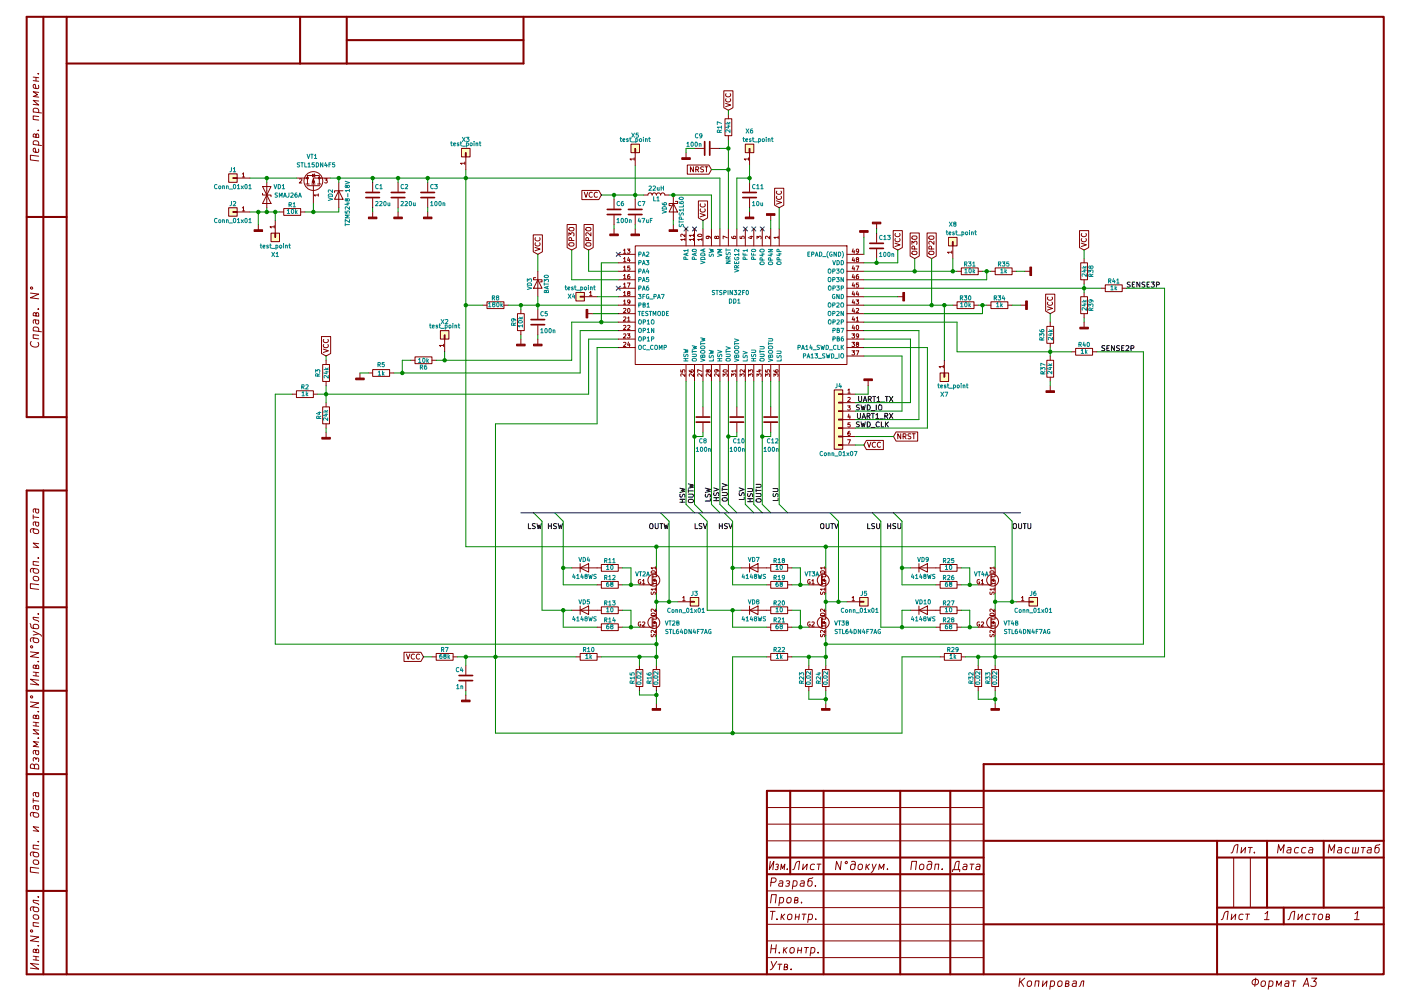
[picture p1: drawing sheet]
<svg xmlns="http://www.w3.org/2000/svg" width="420mm" height="297mm" viewBox="0 0 420 297" stroke-linecap="round" stroke-linejoin="round" font-family="sans-serif">
<g fill="none" stroke="#840000" stroke-width=".61">
<path d="M13 5v120M20 5h395v287h-395zM20 5h-12v120h12M90 5v14M104 5v14M104 12h53M157 5v14h-137M8 65h12M13 147v145M20 147h-12v145h12M8 182h12M8 207h12"/>
<path d="M8 232h12M237 237v25M247 237v55M270 237v55M285 237v55M415 229h-120v63M415 237h-185v55M230 257h65M295 252h120M365 257h50M365 252v40M380 252v20"/>
<path d="M397 252v20M8 267h12M230 262h65M295 277h120M365 272h50M385 272v5"/>
</g>
<g fill="none" stroke="#840000" stroke-width=".3">
<path d="M10 33.5l2.4 .4M10 24.2l1.6 .2M10 23.1l1.6 .2M10.1 33.6l-.1-.8 .2-.3h1l.4 .5-.1 .7M10.8 23.2v1.1M11.4 39.1h.2M11.4 22.1h.2M11.5 25.5l.1 .7-.3 .4-1.2-.3v-.9l.4-.1 .3 1.2M11.6 34.9l-1.6-.2v1.1l1.6 .2M11.6 30.3l-1.6-.2 1.6 1.4-1.6-.2M11.6 27.7l-1.6-.2 1.3 .9-1.3 .5 1.6 .2M217.1 27.2h2.7v5.1l-1.4 .8-1.3-.8z"/>
<path d="M217.4 35.6h2.1v5.1h-2.1zM217.6 31l1.5 .5-1.5 .5M217.8 29.6a.68 .68 0 0 0 .6 1 .68 .68 0 0 0 .6-1M217.8 28.1a.68 .68 0 0 0 .6 1 .68 .68 0 0 0 .6-1M218.4 34.3v1.3M10 43.3l2.4 .3M10.1 43.3v-.9l1.1-.1 .4 .5-.1 .7M10.8 40.5l.1-.3 .6 .1 .1 .9-1.6-.2v-.6l.3-.3 .4 .2 .1 .8M11.5 44.7l.1 .7-.3 .3-1.2-.2v-1l.4-.1 .3 1.2M11.6 46.8l-2.5-.3v1.4l2.5 .3M68.6 52.1h2.5v2.5h-2.5zM69.8 53.2h1.3v.3h-1.3z"/>
<path d="M71.1 53.4h3.8M72.7 52.2l.3-.4v1.3M72.7 53.1h.7M78.7 55.9h2.6l-1.3 2.6zM78.7 57.9v.6h2.6v.5M80 58.5l1.3 2.5h-2.6zM80 54.6v7.7M88.9 53.4h3.3M89.8 53.7l.5-.1 .2 .3-.8 .9h.8M91.7 55.2h1M92.1 55.7h3.8M92.2 53.4v-.8h3.6v2.6"/>
<path d="M92.2 53.4v1.8M93.5 55.2h1M93.7 52.2l.7 .4-.7 .4zM94 55.7v5.3M94.2 52.1l.3 1M95.2 55.2h1.1M95.5 58.5h-1.3l.3 .3M95.5 58.1v.7M97.4 53.6h.7l-.4 .5 .4 .1v.5h-.7M99.1 53.4h-5.1v1.8M101.6 57.2l1.3 2.5h-2.6zM101.6 54.6v7.7"/>
<path d="M102.9 57.2h-2.6v.5M111.8 54.6v2.8M111.8 59.5v2.8M119.4 54.6v2.8M119.4 59.5v2.8M128.3 54.6v2.8M128.3 59.5v2.8M138.4 44.5h2.6v2.5h-2.6zM139.4 48.9h-1.3l.4 .4M139.4 48.6v.7M139.6 45.8h.2v1.2h-.2zM139.7 47v3.8"/>
<path d="M174.5 57.1h5.1l.7 1.4-.7 1.3h-5.1zM175.2 57.6l.5 1.5 .6-1.5M177.6 57.8a.68 .68 0 0 0-1 .6 .68 .68 0 0 0 1 .6M179.1 57.8a.68 .68 0 0 0-.9 .6 .68 .68 0 0 0 .9 .6M184.1 59.7v2.8M189.2 43.2h2.6v2.6h-2.6zM190.2 47.7h-1.3l.4 .3M190.2 47.3v.7M190.4 44.5h.2v1.3h-.2zM190.5 45.8v3.8M190.5 59.7v2.8M193 58.5h1.3l.2-.5 .3-.2 .6 .2 .2 .5 .2-.5 .3-.2 .6 .2 .1 .5 .2-.5 .4-.2 .5 .2 .2 .5 .2-.5 .4-.2 .5 .2 .2 .5h1.3"/>
<path d="M201.9 58.5v7.6M205.7 45.8v1.5M206.1 49.5h6.5l.8 1.3-.8 1.4h-6.5zM207.9 50v1.5l-.8-1.5v1.5M208.3 44.5h2.8M208.7 50.8l.7-.1 .1-.5-.8-.2v1.5M209 50.8l.5 .7M211 50.1l-.8 .1a.63 .63 0 0 0 .7 .7l-.1 .5h-.7M211.4 50h.9M211.9 50v1.5M213.1 44.5h2.8M218.4 40.7v1.2"/>
<path d="M223.5 43.2h2.6v2.6h-2.6zM224.5 47.7h-1.3l.4 .3M224.5 47.3v.7M224.7 44.5h.2v1.3h-.2zM224.8 45.8v3.8M224.8 54.6v2.8M224.8 59.5v2.8M232.3 56.4h2.8v5.1l-1.4 .8-1.4-.8zM233 58.8a.68 .68 0 0 0 .6 1 .68 .68 0 0 0 .6-1M233 57.3a.68 .68 0 0 0 .6 1 .68 .68 0 0 0 .6-1M68.6 62.3h2.5v2.5h-2.5zM69.8 63.4h1.3v.3h-1.3z"/>
<path d="M71.1 63.5h3.8M72.7 62.3l.3-.3v1.2M72.7 63.2h.7M77.5 67.3v1.6M81.3 69.9h2.5v2.5h-2.5zM82.2 68h-1.2l.3 .3M82.2 67.6v.7M82.4 69.9h.3v1.3h-.3zM82.5 66.1v3.8M83.8 63.5h1.3M85.1 62.5h5.1v2.1h-5.1zM90.2 63.5h1.2"/>
<path d="M111.8 63.5v1.6M119.4 63.5v1.6M128.3 63.5v1.6M159.9 70.4h2.8v5.1l-1.4 .7-1.4-.7zM160.5 74.2l1.5 .5-1.5 .5M160.6 72.8a.68 .68 0 0 0 .6 1 .68 .68 0 0 0 .6-1M160.6 71.3a.68 .68 0 0 0 .6 .9 .68 .68 0 0 0 .6-.9M170.1 67.3h2.7v6.9l-1.4 .8-1.3-.8zM170.6 70.7v-.9l.6 .5 .3-.5h.5l.1 .3-.1 .6M170.7 73l1.2-.2 .2 .6-.5 .4-.8-.1-.2-.3zM170.7 68.4l1.2-.2 .2 .6-.5 .4-.8-.1-.2-.3zM171.4 72.1l-.1-.7-.5-.1-.2 .8h1.5"/>
<path d="M175.2 67.3h2.7v6.9l-1.4 .8-1.3-.8zM175.8 73l1.2-.2 .2 .6-.5 .4-.8-.1-.2-.3zM175.8 68.4l1.2-.2 .2 .6-.5 .4-.8-.1-.2-.3zM176.5 72.1l-.1-.7-.6-.1-.1 .8h1.5M177.2 69.8v.9l-1.1-.9-.4 .3 .1 .5M184.1 64.6v2.7M184.1 68.6v1.5M185.4 76.2h5.1M185.4 78.8h5.1M187 75l.4-.3v1.2M187 77.6l.4-.4v1.3M187 75.9h.7"/>
<path d="M187 78.5h.7M188.1 74.7h.8l-.4 .4 .4 .1v.6h-.8M188.5 77.1l-.3 .9h.8M188.8 77.6v.9M188.9 79.7h-.6l-.1 .6h.7v.6h-.7M190.5 73.7h63.5v35.6h-63.5zM190.5 64.6v2.7M190.5 68.6v1.5M201.9 61l1.3 2.5h-2.5zM201.9 67.3v1.6M202.6 60.4h.6v.6h-2.5v.6h.6M205.4 71.8h-1.2l.3 .3"/>
<path d="M205.4 70.2v.8l-.9-.8-.3 .2 .1 .5M205.4 71.4v.7M205.7 68.6v5.1M208 71.8h-1.3l.4 .3M208 70.5h-1.3l.4 .4M208 70.2v.7M208 71.4v.7M208.3 68.6v5.1M209.3 70.4a.76 .76 0 0 1 1.2 .2 .66 .66 0 0 1-.7 .3 .66 .66 0 0 1-.5-.5zM209.4 60.2h2.8v5.1l-1.4 .8-1.4-.8zM210 64l1.5 .5-1.5 .5M210.1 62.6a.68 .68 0 0 0 .6 1 .68 .68 0 0 0 .7-1"/>
<path d="M210.1 61.1a.68 .68 0 0 0 .6 1 .68 .68 0 0 0 .7-1M210.5 71.8h-1.3l.4 .3M210.5 71.4v.7M210.8 68.6v5.1M212.3 70.8l.3 .2-.1 .4-.6 .1-.1-.5 .2-.2 .8 .1 .3 .5M213.4 68.6v5.1M214.9 71l.6-.1v.6a.52 .52 0 0 1-.6-.1 .52 .52 0 0 1-.2-.5h-.3l-.1 .4 .3 .2 .3-.2M215.9 68.6v5.1M218.1 71.3l-1.2-.5v.8M218.4 68.6v5.1M219.4 70.9l.3 .6h.7l.3-.2-.2-.4h-.6v.4l.2 .2M221 68.6v5.1"/>
<path d="M221.9 70.9v.6h.6v-.6h.6v.6M223.5 68.6v5.1M224.8 63.5v1.6M224.9 70.9h.9M225.3 70.8v.7l-.9-.3M226.1 68.6v5.1M227 71.6v-.8l.5 .4 .1-.3h.6v.7M228.6 68.6v5.1M230.8 70.8v.8l-.9-.8-.3 .2 .1 .5M231.1 64.6v1.5M231.1 68.6v5.1M232.8 60.2l1.6 .5-1.6 .5"/>
<path d="M233.4 71.2h-1.3l.4 .3M233.4 70.8v.7M233.7 68.6v5.1M254 76.2h5.1M254 78.8h5.1M255.9 79.7l-.3 .9h.7M255.9 77.1l-.3 .9h.7M255.9 74.6l-.3 .9h.7M256.2 75.1v.8M256.2 77.6v.9M256.7 79.7h.9l-.6 1.3M257 77.7l-.2-.2 .2-.3 .5 .1v.3a.52 .52 0 0 0-.6 .2 .52 .52 0 0 0-.1 .5h.7l-.2-.6"/>
<path d="M257.5 75.2l-.2 .2h-.4l-.1-.6 .5-.1 .2 .2v.7l-.6 .3M259.1 69.6v1.6M262.9 67.1v1.5M262.9 69.9v2.8M262.9 74.7v2.8M267.9 69.1h2.7v5.1l-1.4 .8-1.3-.8zM268.4 72.9l1.5 .5-1.5 .5M268.6 71.5a.68 .68 0 0 0 .6 1 .68 .68 0 0 0 .6-1M268.6 70a.68 .68 0 0 0 .6 1 .68 .68 0 0 0 .6-1M272.9 69.8h2.8v6.9l-1.4 .8-1.4-.8zM273.5 73.2v-.9l.6 .5 .2-.5 .6 .1 .1 .2-.1 .6M273.6 75.5l1.2-.2 .2 .6-.5 .4-.8-.1-.2-.3z"/>
<path d="M273.6 70.9l1.2-.1 .2 .6-.5 .3h-.8l-.2-.3zM274.3 74.6l-.1-.7-.6-.1-.1 .8h1.5M278 69.8h2.8v6.9l-1.4 .8-1.4-.8zM278.6 75.5l1.3-.2 .2 .6-.5 .4-.8-.1-.2-.3zM278.6 70.9l1.3-.1 .2 .6-.5 .3h-.8l-.2-.3zM279.4 74.6l-.1-.7-.6-.1-.1 .8h1.5M280.1 72.3v.9l-1.1-.9-.4 .3 .1 .6M284.5 71.2h2.5v2.5h-2.5zM285.4 75.6h-1.2l.3 .4M285.4 75.2v.8M285.6 72.4h.3v1.3h-.3zM285.7 73.7v3.8"/>
<path d="M323.7 69.1h2.8v5.1l-1.4 .8-1.4-.8zM324.1 78.8h2v5.1h-2zM324.3 72.9l1.5 .5-1.5 .5M324.4 71.5a.68 .68 0 0 0 .6 1 .68 .68 0 0 0 .7-1M324.4 70a.68 .68 0 0 0 .6 1 .68 .68 0 0 0 .7-1M325.1 77.5v1.3M9.1 87.8l2.5 .3-2.5 1.2 2.5 .3M9.2 86.1h.5v.5l-.5-.1zM10 99.1l2.4 .4M10.1 99.1l-.1-.7 .2-.3h1l.4 .5-.1 .7M10.5 95.9l.3 1.1a.46 .46 0 0 0 .4 .1 .46 .46 0 0 0 .4-.3l-.1-.8M10.8 94.1l.1-.3h.6l.1 1-1.6-.2v-.6l.3-.3 .4 .2 .1 .8"/>
<path d="M11.4 92.6l.2 .1M11.6 96l-1.5-.1v1M132.1 99.1h2.5v2.5h-2.5zM144.8 91.5h1.2M146 90.5h5.1v2h-5.1zM151.1 91.5h1.3M155.2 94h2v5.1h-2zM156.2 92.7v1.3M156.2 99.1v1.3M160.7 83.2h-.7v.7h2.6v.6h-.7M161.3 83.9l1.3 2.5h-2.6zM161.3 81.3v7.6"/>
<path d="M161.3 92.7v2.8M161.3 97.6v2.8M172.7 87.7h2.6v2.5h-2.6zM174 88.8h1.3v.3h-1.3zM175.3 88.9h3.8M176.3 94h1.5M176.8 87.7l.4-.3v1.2M176.8 88.6h.7M185.4 91.5h5.1M185.4 81.3h5.1M185.4 86.4h5.1M185.4 94h5.1"/>
<path d="M185.4 88.9h5.1M185.4 99.1h5.1M185.4 96.6h5.1M185.4 83.9h5.1M187 92.5l.5-.1 .2 .4-.8 .9h.8M187 95.1l.5-.1 .2 .3-.8 1h.8M187 97.6l.5-.1 .2 .4-.8 .9h.8M187 80.1l.4-.4v1.3M187 82.6l.4-.3v1.3M187 85.2l.4-.4v1.3M187 87.7l.4-.3v1.2M187 90.3l.4-.4v1.3"/>
<path d="M187 81h.7M187 83.6h.7M187 86.1h.7M187 88.6h.7M187 91.2h.7M188.1 84.8h.9l-.6 1.3M188.2 95.3l.4-.3v1.3M188.2 97.6l.5-.1 .2 .4-.8 .9h.8M188.2 96.3h.7M188.3 92.5l.2-.1a.61 .61 0 0 1 .5 .7 .61 .61 0 0 1-.6 .5zM188.4 87.9l-.2-.2 .2-.3 .5 .1v.3a.52 .52 0 0 0-.6 .1 .52 .52 0 0 0 0 .6h.6l-.2-.6M188.8 82.3l-.5 .3-.1 .7 .2 .3 .5-.2-.1-.6h-.4l-.2 .2"/>
<path d="M188.9 90.4l-.2 .3-.4-.1v-.6l.4-.1 .2 .2v.8l-.6 .3M254 91.5h5.1M254 81.3h5.1M254 86.4h5.1M254 94h5.1M254 88.9h5.1M254 99.1h5.1M254 96.6h5.1M254 83.9h5.1M255.9 97.4l-.3 1h.7M255.9 94.9l-.3 .9h.7M255.9 92.4l-.3 .9h.7"/>
<path d="M255.9 89.8l-.3 .9h.7M255.9 87.3l-.3 .9h.7M255.9 84.7l-.3 1h.7M255.9 82.2l-.3 .9h.7M256.2 80.1v.9M256.2 82.7v.9M256.2 85.2v.9M256.2 87.8v.8M256.2 90.3v.9M256.2 92.8v.9M256.2 95.4v.9M256.2 97.9v.9"/>
<path d="M256.7 89.9h.8l-.4 .5 .4 .1v.5h-.8M256.8 95.3l.3-.3v1.3M256.8 92.5l.5-.1 .2 .4-.8 .9h.8M256.8 96.3h.7M256.9 97.6l.2-.1a.61 .61 0 0 1 .4 .7 .61 .61 0 0 1-.5 .5zM257.1 87.3l-.3 .9h.8M257.4 82.3l-.6 .3v.7l.2 .3 .5-.2-.1-.6h-.4l-.2 .2M257.4 87.8v.8M257.5 84.8h-.7v.6h.7v.6h-.7M269.2 88.9h1.6M285.7 91.5h1.3M287 90.5h5.1v2h-5.1z"/>
<path d="M287 81.3h1.3M288.3 80.3h5.1v2h-5.1zM292.1 91.5h1.3M293.4 81.3h1.2M295.9 91.5h1.3M297.2 90.5h5.1v2h-5.1zM297.2 81.3h1.2M298.4 80.3h5.1v2h-5.1zM302.3 91.5h1.2M303.5 81.3h1.3M306.1 91.5h1.5M307.3 81.3h1.6"/>
<path d="M313.6 88.2h2.7v5.1l-1.3 .7-1.4-.7zM313.9 97.8h2.1v5.1h-2.1zM314.1 91.9l1.5 .5-1.5 .5M314.3 90.6a.68 .68 0 0 0 .6 .9 .68 .68 0 0 0 .6-.9M314.3 89a.68 .68 0 0 0 .6 1 .68 .68 0 0 0 .6-1M315 96.6v1.2M324.1 88.9h2v5.1h-2zM325.1 83.9v1.2M325.1 87.7v1.2M325.1 94v1.3M325.1 96.6v1.5M330.2 86.4h1.3"/>
<path d="M331.5 85.4h5v2h-5zM336.5 86.4h1.3M9.4 102.4a1.08 1.08 0 0 0 0 1.2 1.08 1.08 0 0 0 1.1 .4 .85 .85 0 0 0 1-.3 .85 .85 0 0 0 0-.9l-.1-.2M11.6 100.5l-1.6-.2v1.1l1.6 .2M87.6 118.1h1.3M88.9 117.1h5.1v2.1h-5.1zM94 118.1h1.2M96.4 100.9h2.8v5.1l-1.4 .7-1.4-.7zM96.8 109.3h2v5h-2zM97 104.6l1.5 .5-1.5 .5M97.1 103.3a.68 .68 0 0 0 .6 .9 .68 .68 0 0 0 .6-.9M97.1 101.7a.68 .68 0 0 0 .6 1 .68 .68 0 0 0 .6-1"/>
<path d="M97.8 108v1.3M97.8 114.3v1.3M107.9 111.8v1.5M110.5 111.8h1.3M111.8 110.8h5v2h-5zM116.8 111.8h1.3M123.2 108h1.3M124.5 107h5v2h-5zM129.5 108h1.3M133 103.5h-1.2l.3 .4M133 103.2v.7M133.2 100.4h.3v1.2h-.3z"/>
<path d="M133.3 101.6v3.8M156.2 101.6v1.6M161.3 101.6v1.6M185.4 101.6h5.1M185.4 104.2h5.1M187 100.2l.5-.1 .2 .3-.8 .9h.8M187 102.7l.5-.1 .2 .4-.8 .9h.8M188.1 100.1h.8l-.4 .4 .4 .1v.6h-.8M188.5 102.5l-.3 .9h.8M188.8 103v.9M204.2 110.9v.6h.5v-.6h.6v.6M205.4 112.1v.7l-.9-.7-.3 .2 .1 .5"/>
<path d="M205.7 109.3v5M206.7 111l.3 .5h.7l.3-.2-.2-.4-.6 .1v.3l.2 .2M208 112.1v.7l-.9-.7-.4 .2 .1 .5M208.3 109.3v5M210.5 112.1v.7l-.9-.7-.4 .2 .1 .5M210.5 111.3l-1.3-.5v.8M210.8 109.3v5M212.3 111.1l.6-.2v.6a.52 .52 0 0 1-.5-.1 .52 .52 0 0 1-.2-.5h-.3l-.1 .4 .2 .2 .3-.2M213.1 112.1v.7l-1-.7-.3 .2 .1 .5M213.4 109.3v5M214.9 110.8l.2 .3-.1 .3-.6 .1-.1-.4 .3-.3 .7 .1 .3 .5M215.6 112.1v.7l-.9-.7-.4 .2 .1 .5"/>
<path d="M215.9 109.3v5M216.9 112.8v-.7l.4 .4 .1-.4h.6v.7M216.9 111a.76 .76 0 0 1 1.2 .3 .66 .66 0 0 1-.7 .3 .66 .66 0 0 1-.5-.6zM218.4 109.3v5M219.4 112.8v-.7l.5 .4 .1-.4h.5v.7M220.7 111.2h-1.3l.4 .3M220.7 110.8v.7M221 109.3v5M221.9 112.8v-.7l.5 .4 .1-.4h.6v.7M223.2 110.8v.8l-.9-.8-.4 .3 .1 .4M223.5 109.3v5M224.5 112.8v-.7l.5 .4 .1-.4h.5v.7"/>
<path d="M224.5 111.6v-.8l.5 .5 .1-.4h.5v.7M226.1 109.3v5M227 112.8v-.7l.5 .4 .1-.4h.6v.7M227.4 111h.9M227.9 110.8v.7l-1-.2M228.6 109.3v5M229.6 112.8v-.7l.4 .4 .1-.4h.6v.7M229.6 110.9v.6h.5v-.6h.6v.6M231.1 109.3v5M232.1 112.8v-.7l.5 .4 .1-.4h.5v.7M232.1 111l.3 .5h.7l.3-.2-.2-.4-.6 .1v.3l.2 .2M233.7 109.3v5"/>
<path d="M250.2 116.9h2.5v17.8h-2.5zM251.5 118h1.2v.3h-1.2zM252.7 118.1h3.8M254 101.6h5.1M254 104.2h5.1M254 106.7h5.1M254.3 116.9l.3-.3v1.2M254.3 119.2l.5-.1 .2 .4-.8 .9h.8M254.3 117.8h.7M255.5 105.1h.8l-.4 .5 .3 .1v.6h-.7M255.5 102.6h.8l-.4 .5 .3 .1v.5h-.7M255.5 100.1h.8l-.4 .4 .3 .1v.6h-.7"/>
<path d="M256.7 105.1h.9l-.6 1.3M257 103.1l-.2-.2 .2-.3 .5 .1v.3a.52 .52 0 0 0-.6 .2 .52 .52 0 0 0-.1 .5h.7l-.2-.6M257.5 100.6l-.2 .2h-.4l-.1-.6 .5-.1 .2 .2v.7l-.6 .3M260.3 114.1v1.5M281.9 111.8h2.6v2.5h-2.6zM282.9 109.9h-1.3l.4 .3M282.9 109.5v.7M283.1 111.8h.2v1.3h-.2zM283.2 108v3.8M313.9 108h2.1v5.1h-2.1zM315 102.9v1.3M315 106.7v1.3"/>
<path d="M315 113.1v1.2M315 115.6v1.5M321.3 105.4h1.3M322.6 104.4h5.1v2.1h-5.1zM327.7 105.4h1.2M96.8 122h2v5h-2zM97.8 120.7v1.3M97.8 127v1.3M97.8 129.6v1.5M210.8 122v2.8M210.8 126.8v2.8M221 122v2.8"/>
<path d="M221 126.8v2.8M231.1 122v2.8M231.1 126.8v2.8M251.5 133.3h1.2v.2h-1.2zM251.5 130.7h1.2v.3h-1.2zM251.5 128.2h1.2v.2h-1.2zM251.5 125.6h1.2v.3h-1.2zM251.5 123.1h1.2v.3h-1.2zM251.5 120.6h1.2v.2h-1.2zM252.7 120.7h3.8M252.7 123.2h3.8M252.7 125.8h3.8"/>
<path d="M252.7 128.3h3.8M252.7 130.8h3.8M252.7 133.4h3.8M254.2 121.7h.8l-.4 .4 .3 .1v.6h-.7M254.2 131.8h.8l-.5 1.3M254.6 124.1l-.3 .9h.7M254.9 129.3l-.6 .3v.7l.2 .2 .4-.1v-.6h-.4l-.2 .2M254.9 124.6v.9M254.9 126.7h-.6v.6h.6v.6h-.6M259.8 132h5.1v2.8h-5.1l-.7-1.4zM260.1 132.5l.6 1.6 .5-1.6M262.5 132.7a.68 .68 0 0 0-.9 .6 .68 .68 0 0 0 .9 .6"/>
<path d="M264.1 132.7a.68 .68 0 0 0-1 .6 .68 .68 0 0 0 1 .6M268.7 129.5h6.5v2.7h-6.5l-.7-1.4zM270.1 130v1.5l-.9-1.5v1.5M270.8 130.8l.8-.1 .1-.5-.9-.2v1.5M271.2 130.8l.5 .7M273.2 130.1l-.8 .1a.63 .63 0 0 0 .7 .7l-.1 .6h-.7M273.6 130h.9M274 130v1.5M10 154.3v1.2M10 154.9l1.6 .2M10.2 158.5l-.2 .4 .2 .8 1 .3 .3-.2 .1-.6-.2-.4-1.8-.3-.5 .4 .1 .7M10.5 156.4l.3 1.1a.46 .46 0 0 0 .4 .2 .46 .46 0 0 0 .4-.3l-.1-.8"/>
<path d="M10.5 152.5l.3 1.1a.46 .46 0 0 0 .4 .2 .46 .46 0 0 0 .4-.3l-.1-.8M11.6 156.6l-1.5-.1v1M11.6 152.7l-1.5-.1v1M10.1 172.9l.3-.2 1 .3 .2 .3-.1 .6-.3 .2-1-.2-.2-.4zM10.2 170.4l-.2 .4 .2 .8 1 .2 .3-.1 .1-.6-.2-.4-1.8-.4-.5 .5 .1 .7M11.4 167.2l.2 .1M11.6 175.2l-2.5-.3v1.5l2.5 .3M11.6 168.5l-1.6-.2v1l1.6 .2M11.6 163l-1.6-.2 1.6 1.4-1.6-.2M171.4 170.2h8.9M174 170.2l2.5-1.3v2.6zM174 168.9v2.6"/>
<path d="M179.1 175.3h1.2M180.3 174.3h5.1v2h-5.1zM180.3 169.2h5.1v2h-5.1zM185.4 175.3h1.3M185.4 170.2h1.3M192.1 173.8a.57 .57 0 0 0-.7 .6 .57 .57 0 0 0 .8 .5v-.5h-.3M192.7 174.1l.3-.4v1.3M192.7 175h.7M195.3 171.3a.69 .69 0 0 1 .8-.2 .69 .69 0 0 1 .4 .7h-1.2zM195.3 177.5v.6h.5a.54 .54 0 0 1 .6-.6l.1 .7M195.6 172.5v2.8h-3.8M195.8 173.9h1v3.9"/>
<path d="M195.8 174.9h1M195.8 172.5v.8M195.8 173.5v.8M195.8 174.5v.8M196.5 170.2h-1.2l.3 .4M196.5 176.6h-1.2l.3 .3M196.5 169.9v.7M196.5 176.2v.7M196.8 170.2v2.7h-1M204.7 179.2l.4-.4v1.3M207 179.1h2.5v2.5h-2.5zM222.2 170.2h8.9"/>
<path d="M224.8 170.2l2.5-1.3v2.6zM224.8 168.9v2.6M229.9 175.3h1.2M231.1 174.3h5.1v2h-5.1zM231.1 169.2h5.1v2h-5.1zM236.2 175.3h1.3M236.2 170.2h1.3M242.9 173.8a.57 .57 0 0 0-.7 .6 .57 .57 0 0 0 .8 .5v-.5h-.3M243.5 174.1l.3-.4v1.3M243.5 175h.7M246.1 171.3a.69 .69 0 0 1 .8-.2 .69 .69 0 0 1 .4 .7h-1.2zM246.1 177.5v.6h.5a.54 .54 0 0 1 .6-.6l.1 .7"/>
<path d="M246.4 172.5v2.8h-3.8M246.6 173.9h1v3.9M246.6 174.9h1M246.6 172.5v.8M246.6 173.5v.8M246.6 174.5v.8M247.3 170.2h-1.2l.3 .4M247.3 176.6h-1.2l.3 .3M247.3 169.9v.7M247.3 176.2v.7M247.6 170.2v2.7h-1M255.5 179.2l.4-.4v1.3"/>
<path d="M257.8 179.1h2.5v2.5h-2.5zM273 170.2h8.9M275.6 170.2l2.5-1.3v2.6zM275.6 168.9v2.6M280.7 175.3h1.2M281.9 174.3h5.1v2h-5.1zM281.9 169.2h5.1v2h-5.1zM287 175.3h1.3M287 170.2h1.3M293.7 173.8a.57 .57 0 0 0-.7 .6 .57 .57 0 0 0 .8 .5v-.5h-.3M294.3 174.1l.3-.4v1.3M294.3 175h.7"/>
<path d="M296.9 171.3a.69 .69 0 0 1 .8-.2 .69 .69 0 0 1 .4 .7h-1.2zM296.9 177.5v.6h.5a.54 .54 0 0 1 .6-.6l.1 .7M297.2 172.5v2.8h-3.8M297.4 173.9h1v3.9M297.4 174.9h1M297.4 172.5v.8M297.4 173.5v.8M297.4 174.5v.8M298.1 170.2h-1.2l.3 .4M298.1 176.6h-1.2l.3 .3M298.1 169.9v.7M298.1 176.2v.7"/>
<path d="M298.4 170.2v2.7h-1M306.3 179.2l.4-.4v1.3M308.6 179.1h2.5v2.5h-2.5zM9 186.9l.2 .9 .5 .5 1.7 .1 .2-.3-.1-.6-.3-.3h-1l-.2 .3 .2 .9M9.1 195.4l2.5 .3-2.5 1.1 2.5 .3M9.2 193.6l.5 .1v.4h-.5zM10 189.2l2.2 1.1 .2 .4M10.2 191.2l-.2 .4 .2 .8 1 .2 .3-.1 .1-.6-.2-.4-1.8-.4-.5 .5 .1 .7M10.8 199.7l.1-.3 .6 .1 .1 .9-1.6-.2v-.6l.3-.3 .4 .2 .1 .8M11.4 198.3h.2M11.4 184h.2M11.6 185.2l-1.6-.2v.4a1.75 1.75 0 0 0 1.5 .8l.1 .2"/>
<path d="M11.6 190l-1.6 .4M121.2 195.5h5l.8 1.4-.8 1.4h-5zM121.9 196l.5 1.6 .5-1.6M124.3 196.2a.68 .68 0 0 0-1 .6 .68 .68 0 0 0 1 .6M125.8 196.2a.68 .68 0 0 0-1 .6 .68 .68 0 0 0 1 .6M129.5 196.9h1.3M130.8 195.9h5.1v2h-5.1zM135.9 196.9h1.3M139.7 199.4v2.8M171.4 182.9h8.9M172.7 196.9h1.3M174 195.9h5.1v2h-5.1z"/>
<path d="M174 182.9l2.5-1.3v2.6zM174 181.6v2.6M179.1 196.9h1.2M179.1 188h1.2M180.3 187h5.1v2h-5.1zM180.3 181.9h5.1v2h-5.1zM185.4 188h1.3M185.4 182.9h1.3M191.8 199.4v1.3M192.1 186.5a.57 .57 0 0 0-.7 .6 .57 .57 0 0 0 .8 .5v-.5h-.3M192.7 186.5l.5-.1 .2 .4-.8 .9h.8M195.3 190.2v.6h.5a.54 .54 0 0 1 .6-.6l.1 .7"/>
<path d="M195.5 183.9a.67 .67 0 0 1 .7-.1 .67 .67 0 0 1 .3 .7h-1.2zM195.6 185.2v2.8h-3.8M195.8 186.6h1v3.9M195.8 185.2v.8M195.8 186.2v.8M195.8 187.2v.8M195.8 187.6h1M196.5 182.6v.7l-.9-.7-.3 .2 .1 .5M196.5 188.9v.8l-.9-.8-.3 .3 .1 .4M196.8 182.9v2.7h-1M196.8 199.4v1.3M203.2 180.4h3.8"/>
<path d="M204.7 180.1h.8M207 180.2h1.3v.3h-1.3zM222.2 182.9h8.9M224.8 182.9l2.5-1.3v2.6zM224.8 181.6v2.6M229.9 196.9h1.2M229.9 188h1.2M231.1 195.9h5.1v2h-5.1zM231.1 187h5.1v2h-5.1zM231.1 181.9h5.1v2h-5.1zM236.2 196.9h1.3M236.2 188h1.3"/>
<path d="M236.2 182.9h1.3M242.6 199.4v1.3M242.9 186.5a.57 .57 0 0 0-.7 .6 .57 .57 0 0 0 .8 .5v-.5h-.3M243.5 186.5l.5-.1 .2 .4-.8 .9h.8M246.1 184a.69 .69 0 0 1 .8-.2 .69 .69 0 0 1 .4 .7h-1.2zM246.1 190.2v.6h.5a.54 .54 0 0 1 .6-.6l.1 .7M246.4 185.2v2.8h-3.8M246.6 186.6h1v3.9M246.6 185.2v.8M246.6 186.2v.8M246.6 187.2v.8M246.6 187.6h1"/>
<path d="M247.3 182.6v.7l-.9-.7-.3 .2 .1 .5M247.3 188.9v.8l-.9-.8-.3 .3 .1 .4M247.6 182.9v2.7h-1M247.6 199.4v1.3M254 180.4h3.8M255.5 180.1h.8M257.8 180.2h1.3v.3h-1.3zM273 182.9h8.9M275.6 182.9l2.5-1.3v2.6zM275.6 181.6v2.6M280.7 188h1.2M281.9 187h5.1v2h-5.1z"/>
<path d="M281.9 181.9h5.1v2h-5.1zM281.9 196.9h1.3M283.2 195.9h5.1v2h-5.1zM287 188h1.3M287 182.9h1.3M288.3 196.9h1.3M293.4 199.4v1.3M293.7 186.5a.57 .57 0 0 0-.7 .6 .57 .57 0 0 0 .8 .5v-.5h-.3M294.3 186.5l.5-.1 .2 .4-.8 .9h.8M296.9 184a.69 .69 0 0 1 .8-.2 .69 .69 0 0 1 .4 .7h-1.2zM296.9 190.2v.6h.5a.54 .54 0 0 1 .6-.6l.1 .7M297.2 185.2v2.8h-3.8"/>
<path d="M297.4 186.6h1v3.9M297.4 185.2v.8M297.4 186.2v.8M297.4 187.2v.8M297.4 187.6h1M298.1 182.6v.7l-.9-.7-.3 .2 .1 .5M298.1 188.9v.8l-.9-.8-.3 .3 .1 .4M298.4 182.9v2.7h-1M298.4 199.4v1.3M304.8 180.4h3.8M306.3 180.1h.8M308.6 180.2h1.3v.3h-1.3z"/>
<path d="M9.1 210.4l2.5 .3-2.5 1.1 2.5 .3M9.2 208.6l.5 .1v.5l-.5-.1zM10 217.5l1.6 .2M10 216.4l1.6 .2M10 202.5l1.6 .2M10 201.4l1.6 .2M10.8 214.7l.1-.3 .6 .1 .1 1-1.6-.2v-.7l.3-.3 .4 .2 .1 .9M10.8 201.5v1.1M10.8 216.5v1.1M11.4 213.3h.2M11.6 218.9l-1.6-.2 1.6 1.4-1.6-.2M11.6 203.9l-2.5-.3 2.5 1.7-2.5-.3"/>
<path d="M139.7 204.3v2.7M139.7 208.3v1.5M190.8 200.7h2v5.1h-2zM191.8 205.8v1.2M195.8 200.7h2.1v5.1h-2.1zM196.8 205.8v1.2M196.8 210.9v1.5M241.6 200.7h2v5.1h-2zM242.6 205.8v1.2M246.6 200.7h2.1v5.1h-2.1zM247.6 205.8v1.2M247.6 210.9v1.5"/>
<path d="M292.4 200.7h2v5.1h-2zM293.4 205.8v1.2M297.4 200.7h2.1v5.1h-2.1zM298.4 205.8v1.2M298.4 210.9v1.5M10 239.4v1.1M10 239.9l1.6 .2M10.1 228.1v-.9l.3-.1 .4 .4 .4-.3 .4 .4-.1 .7M10.3 229.6l.2-.5 .9 .1 .2 .4v.9l-2.5-.3v-.8l.3-.3 .4-.1 .4 .3 .1 1.1M10.5 225l.3 1a.46 .46 0 0 0 .4 .2 .46 .46 0 0 0 .4-.3l-.1-.8M10.5 237.6l.3 1a.46 .46 0 0 0 .4 .2 .46 .46 0 0 0 .4-.3l-.1-.8M10.8 227.5v.2"/>
<path d="M11.4 221.2l.2 .1M11.6 225.1l-1.5-.1v1M11.6 222.5l-1.6-.2 1.3 .9-1.3 .5 1.6 .2M11.6 237.7l-1.5-.1v1M10.1 257.9l.3-.2 1 .3 .2 .4-.1 .5-.3 .2-1-.2-.2-.4zM10.2 255.4l-.2 .4 .2 .8 1 .3 .3-.2 .1-.6-.2-.4-1.8-.3-.5 .4 .1 .7M10.2 243.5l-.2 .4 .2 .8 1 .3 .3-.2 .1-.6-.2-.4-1.8-.3-.5 .4 .1 .7M10.5 241.5l.3 1.1a.46 .46 0 0 0 .4 .1 .46 .46 0 0 0 .4-.3l-.1-.8M11.4 252.3h.2M11.6 253.5l-1.6-.2v1l1.6 .2M11.6 248l-1.6-.2 1.6 1.4-1.6-.2M11.6 241.6l-1.5-.1v1"/>
<path d="M230 252h65M230 247h65M230 242h65M231 258.2l-.3 2.5 1.4-2.5-.3 2.5M232.7 259.1h.7l-.3 .8 .2 .3-.3 .5-.5-.1M233 259.9h.1M240.9 259l-.2 1.7 1.4-1.7-.2 1.7M244.3 259.1l-.7-.1-.5 .5 .1 1.1h.9M245 259h1.2M245.6 259l-.2 1.7M252.3 258.2l-.3 2.5-1.1-2.5-.3 2.5M253.6 258.3h.5l-.1 .5h-.5z"/>
<path d="M255.4 258.3l.7-.1 .4 .5-.3 1.7-.4 .3-.6-.1-.2-.4 .3-1 .4-.2 .8 .2M257.5 259.2l.4-.2 .7 .2v1l-.3 .4-.6 .1-.3-.3zM259.8 259l-.2 1.7M260 259.7l.6 1M260.8 259l-1.1 1M261.6 259l.4 1.7M262.8 259l-1.1 2.3-.4 .2M275.9 259.2l.4-.2 .7 .2v1l-.3 .4-.6 .1-.3-.3zM278.3 258.3l.7-.1 .5 .5-.4 1.7-.4 .3-.5-.1-.2-.4 .2-1 .4-.2 .8 .2M289 259.1h.9v1.6M290 259.6l-1.1 .3a.46 .46 0 0 0-.2 .4 .46 .46 0 0 0 .4 .4l.8-.1M290.9 259h1.2"/>
<path d="M291.5 259l-.2 1.7M292.9 259.1h1l-.1 1.6M293.9 259.6l-1.1 .3a.46 .46 0 0 0-.2 .4 .46 .46 0 0 0 .4 .4l.8-.1M369.2 255.7l.5-.4 .4-1.4a.99 .99 0 0 1 1.2-.7l-.3 2.5M370 257v15M372.4 254l-.2 1.7 1.4-1.7-.2 1.7M374.4 254h1.2M375 257v15M375 254l-.2 1.7M376.2 255.4v.3M383.1 255.7l.3-2.5 .6 1.8 1.1-1.8-.3 2.5M386.2 254.1h.9l-.1 1.6"/>
<path d="M387.2 254.6l-1.1 .2a.46 .46 0 0 0-.2 .5 .46 .46 0 0 0 .3 .4l.8-.1M389.5 254.1l-.7-.1-.5 .5 .1 1.1h.9M391.6 254.1l-.7-.1-.5 .5 .1 1.1h.9M392.7 254.1h.9v1.6M393.7 254.6l-1.1 .2a.46 .46 0 0 0-.2 .5 .46 .46 0 0 0 .4 .4l.8-.1M398.3 255.7l.3-2.5 .6 1.8 1.1-1.8-.3 2.5M401.3 254.1h1l-.1 1.6M402.4 254.6l-1.1 .2a.46 .46 0 0 0-.2 .5 .46 .46 0 0 0 .3 .4l.8-.1M404.7 254.1l-.7-.1-.5 .5 .1 1.1h.9M405.8 254l-.2 1.7h1.6l.2-1.7M406.6 254l-.2 1.7M408.3 254h1.1"/>
<path d="M408.9 254l-.2 1.7M410.2 254.1h1l-.1 1.6M411.3 254.6l-1.1 .2a.46 .46 0 0 0-.2 .5 .46 .46 0 0 0 .3 .4l.8-.1M413.8 253.1l-.8 .2-.6 .5-.1 1.6 .4 .3 .6-.1 .3-.4v-1l-.4-.2-.8 .2M9.2 278.8h.5v.5h-.5zM10.1 274.4l.3-.2 1 .2 .2 .4-.1 .6-.3 .2-1-.3-.2-.4zM10.2 271.9l-.2 .3 .2 .9 1 .2 .3-.2 .1-.6-.2-.4-1.8-.3-.5 .4 .1 .8M11.4 268.8h.2M11.6 260.3l-2.5-.3v1.4l2.5 .3M11.6 276.7l-1.6-.2v1.1l1.6 .2M11.6 270l-1.6-.2v.4a1.75 1.75 0 0 0 1.5 .8l.1 .2M230 277h65"/>
<path d="M230 272h65M230 267h65M231 273.2h1.5M231.1 270.6l.3-2.4h1.4l-.3 2.4M231.2 264.5l1.2-.2 .3-.3v-.6l-.3-.2h-1l-.3 2.4M231.7 273.2l-.3 2.5M233 275.4v.3M233.8 264.1h.9l-.1 1.5M233.9 269.1l.7-.1 .3 .2v1l-.5 .4-.7-.1M233.9 269l-.3 2.5M234.1 260.7l.2-1.7 .4 1.3 .7-1.3-.2 1.7M234.4 274l-.2 1.7"/>
<path d="M234.5 274.7l.7 1M234.8 264.6l-1.1 .2a.46 .46 0 0 0-.2 .5 .46 .46 0 0 0 .3 .3l.8-.1M235.4 274l-1.1 .9M235.8 264.1h.9l.1 .4-.4 .3 .3 .4-.4 .4-.7-.1M236.1 260.4v.3M236.1 269.2l.4-.2 .7 .2v1l-.3 .3-.6 .1-.3-.2zM236.2 264.8h.2M236.4 274.2l.4-.2 .6 .2v1l-.2 .4-.6 .1-.4-.3zM237.7 260.7l.5-.4 .4-1.4a.99 .99 0 0 1 1.2-.7l-.3 2.5M237.9 264.1h1l.1 1.1-.5 .4-.8-.1M237.9 264l-.3 2.5M238.3 269.8l.9-.1 .1-.3-.3-.4h-.6l-.2 1.6 1-.1 .1-.6-.4-.1"/>
<path d="M238.6 274.8h1M238.7 274l-.2 1.7M239.7 274l-.2 1.7M240.2 264.1h.9v1.5M240.4 270.4v.2M240.6 274h1.2M241.2 274l-.2 1.7M241.2 264.6l-1.1 .2a.46 .46 0 0 0-.2 .5 .46 .46 0 0 0 .4 .3l.8-.1M242.5 274.1h1l.1 1.1-.5 .5-.7-.1M242.6 274l-.4 2.5M243.8 263.1l-.9 .2-.5 .5-.1 1.6 .3 .2 .6-.1 .3-.3v-1l-.3-.2-.9 .2M244.6 265.4l-.1 .2"/>
<path d="M244.7 275.4l-.1 .3M263.5 260.7l.2-1.7 .6 1.3 .9-1.3-.3 1.7M266.2 260.4l-.1 .3M273.2 260.7l.3-2.5h1.4l-.3 2.5M280.3 260.7l.2-1.7h1.1l-.2 1.7M282.6 260.4l-.1 .3M285.6 261.3l.1-.6h2.2l-.1 .6M286.1 260.7l.5-2 .5-.5h.6l-.3 2.5M366.2 275.7l.6-.4 .4-1.4a.99 .99 0 0 1 1.1-.7l-.3 2.5M369.4 274l-.2 1.7 1.4-1.7-.2 1.7M372.8 274.1l-.7-.1-.5 .5 .1 1.1h.9M373.6 274h1.2"/>
<path d="M374.2 274l-.2 1.7M379.2 275.7h1.4M379.4 273.9l.8-.7-.3 2.5M386.2 275.7l.5-.4 .4-1.4a.99 .99 0 0 1 1.2-.7l-.3 2.5M389.4 274l-.2 1.7 1.4-1.7-.2 1.7M392.8 274.1l-.7-.1-.5 .5 .1 1.1h.9M393.5 274h1.2M394.2 274l-.2 1.7M395.5 274.2l.4-.2 .7 .2v1l-.3 .4-.6 .1-.3-.3zM397.7 274.8l.9-.1 .1-.3-.3-.4h-.6l-.2 1.7 1-.1 .1-.7-.4-.1M406.2 275.7h1.4M406.4 273.9l.8-.7-.3 2.5"/>
<path d="M9.1 280.6l2.5 .3-2.5 1.1 2.5 .3M10 287.7l1.6 .2M10 286.6l1.6 .2M10.8 284.9l.1-.3h.6l.1 1-1.6-.2v-.6l.3-.3 .4 .2 .1 .8M10.8 286.7v1.1M11.4 283.4l.2 .1M11.6 289.1l-2.5-.3 2.5 1.7-2.5-.3M230 287h65M230 282h65M231.2 284.4h1.5M231.3 288.2l.6 1.7M231.4 283.2l-.3 2.5"/>
<path d="M232.8 283.2l-.3 2.5M232.9 288.2l-1.3 2.1-.6 .4M233.3 289h1.2M233.7 285.4v.3M233.9 289l-.2 1.7M235.1 284l-.2 1.7M235.2 289.9l.8-.2 .2-.3-.3-.4h-.6l-.2 1.7 1-.1v-.6l-.3-.1M235.3 284.7l.6 1M236.1 284l-1.1 .9M237.1 284.2l.4-.2 .7 .2v1l-.3 .4-.6 .1-.4-.3zM237.3 290.4l-.1 .3M239.3 284.8h1"/>
<path d="M239.4 284l-.2 1.7M240.4 284l-.2 1.7M241.3 284h1.2M241.9 284l-.2 1.7M243.3 284.1l.7-.1 .3 .2v1l-.5 .5-.7-.1M243.3 284l-.3 2.5M245.4 285.4l-.1 .3M305.9 293.2l-.3 2.5M306.1 294.2l.9 1.5M307.3 293.2l-1.6 1.4M308.3 294.2l.3-.2 .7 .2v1l-.3 .4-.6 .1-.3-.3zM310.3 295.7l.2-1.7h1.1l-.2 1.7"/>
<path d="M312.8 294l-.2 1.7 1.4-1.7-.2 1.7M315.1 294.1h1l.1 1.1-.5 .5-.7-.1M315.2 294l-.4 2.5M317.4 294.2l.4-.2 .7 .2v1l-.3 .4-.6 .1-.4-.3zM319.6 294.9l.8-.2 .2-.3-.3-.4h-.6l-.2 1.7 .9-.1 .1-.6-.3-.1M321.8 294.1h1l-.1 1.6M322.8 294.6l-1.1 .3a.46 .46 0 0 0-.2 .4 .46 .46 0 0 0 .4 .4l.8-.1M323.6 295.7l.3-.1a1.75 1.75 0 0 1 .8-1.6h.3l-.2 1.7M375.7 293.9a.94 .94 0 0 1 1.1-.4 .94 .94 0 0 1 .6 1.1 .93 .93 0 0 1-1.3 .6 .93 .93 0 0 1-.4-1.3zM376.6 293.2l-.3 2.5M378.4 294.2l.4-.2 .7 .2v1l-.3 .4-.6 .1-.4-.3zM380.6 294.1l.8-.1 .3 .2v1l-.5 .5-.7-.1"/>
<path d="M380.7 294l-.4 2.5M382.7 295.7l.2-1.7 .6 1.3 .9-1.3-.3 1.7M385.5 294.1h1l-.1 1.6M386.5 294.6l-1.1 .3a.46 .46 0 0 0-.1 .4 .46 .46 0 0 0 .3 .4l.8-.1M387.5 294h1.1M388.1 294l-.2 1.7M390.8 295.7l1.1-2.5 .6 2.5M391.1 295h1.2M393.4 293.2h1.5l-.9 .9 .5 .1 .2 .4-.2 .8-.4 .3h-.7l-.3-.3"/>
<circle cx="94" cy="54.3" r="2.82"/>
<circle cx="196.1" cy="173.9" r="1.78"/>
<circle cx="246.9" cy="173.9" r="1.78"/>
<circle cx="297.7" cy="173.9" r="1.78"/>
<circle cx="196.1" cy="186.6" r="1.78"/>
<circle cx="246.9" cy="186.6" r="1.78"/>
<circle cx="297.7" cy="186.6" r="1.78"/>
</g>
<g fill="none" stroke="#000" stroke-width=".3">
<path d="M338.9 84.6l-.8 .1a.63 .63 0 0 0 .8 .8l-.1 .5h-.8M339.6 85.3h.5M340.3 84.5h-.7v1.6h.7M341.8 84.5v1.6l-.9-1.6v1.6M343.4 84.6l-.9 .1a.63 .63 0 0 0 .8 .8l-.1 .5h-.7M344 85.3h.5M344.7 84.5h-.7v1.6h.7M345.2 84.5h1l-.5 .6 .5 .3-.1 .5-.2 .2-.7-.2M346.8 85.4l.7-.1 .1-.6-.8-.2v1.6M257.5 118.8v1.3l.3 .3 .6-.3v-1.3M259 119.9h.8M260.4 119.6h.7l.1-.6-.8-.2v1.6"/>
<path d="M260.8 119.6l.5 .8M261.7 118.8h.9M262.2 118.8v1.6M263 119.3l.5-.5v1.6M265.5 118.8h.9M265.9 118.8v1.6M266.8 118.8l1 1.6M267.8 118.8l-1 1.6M331.3 103.7h-.8a.63 .63 0 0 0 .7 .8v.5h-.8M332 104.3h.5M332.7 103.6h-.7v1.5h.7M334.2 103.6v1.5l-.9-1.5v1.5"/>
<path d="M335.7 103.7h-.8a.63 .63 0 0 0 .8 .8l-.1 .5h-.8M336.4 104.3h.5M337.1 103.6h-.7v1.5h.7M337.7 103.7l.6-.1 .3 .4-1 1.1h1M339.2 104.4l.7-.1 .1-.6-.8-.1v1.5M257.1 123.9v1.3l.4 .2 .5-.2v-1.3M257.7 126.5l-.8 .1a.63 .63 0 0 0 .7 .8v.5h-.8M257.7 121.4l-.8 .1a.63 .63 0 0 0 .7 .8v.5h-.8M258.2 126.5l.4 1.5 .3-1.1 .3 1.1 .3-1.5M258.2 121.4l.4 1.5 .3-1.1 .3 1.1 .3-1.5M258.5 125.4l.6-1.5 .5 1.5M258.7 125h.7"/>
<path d="M258.9 120.4l.5-1.6 .5 1.6M260 124.7l.8-.1 .1-.5-.9-.2v1.5M260.1 126.5a.77 .77 0 0 1 .9 .7 .77 .77 0 0 1-.9 .8zM260.1 121.4a.77 .77 0 0 1 .9 .7 .77 .77 0 0 1-.9 .8zM260.4 124.7l.5 .7M261.3 128.1h1.1M261.3 123h1.1M261.4 123.9h.8M261.8 123.9v1.5M262.7 124.3l.4-.4v1.5M262.7 125.4h.9M262.8 121.4v1.5"/>
<path d="M263 120.4h.9M263.5 121.6l.3-.2 .6 .2-.1 1.2-.8-.1zM263.7 126.6a.68 .68 0 0 0-1 .6 .68 .68 0 0 0 1 .6M263.8 125.6h1.2M264.2 120.5h1.2M264.3 126.5v1.5h.7M265.4 124.7l.7-.1 .1-.5-.8-.2v1.5M265.6 126.5v1.5M265.7 124.7l.5 .7M265.8 127.1l.6 .9M266.4 126.5l-.8 .8M266.8 123.9l1 1.5"/>
<path d="M267.8 123.9l-1 1.5M158.5 156.9v1.6h.7M160.5 157l-.8 .1a.63 .63 0 0 0 .8 .8l-.1 .5h-.8M161 156.9l.4 1.6 .3-1.1 .3 1.1 .3-1.6M164.5 157.7h.9M164.5 156.9v1.6M165.4 156.9v1.6M166.9 157l-.8 .1a.63 .63 0 0 0 .7 .8l-.1 .5h-.7M167.4 156.9l.3 1.6 .3-1.1 .3 1.1 .4-1.6M194.9 157.2l.3-.3 .6 .3-.2 1.2-.7-.1zM196.5 156.9v1.3l.3 .3 .6-.3v-1.3M197.9 156.9h.9"/>
<path d="M198.3 156.9v1.6M199.1 156.9l.4 1.6 .3-1.1 .3 1.1 .3-1.6M203.9 146.3l1.5 .4-1.1 .3 1.1 .3-1.5 .3M203.9 150.5h1.5M203.9 149.6h1.5M204 148.1v.8a.63 .63 0 0 0 .8-.7l.5 .1v.7M204.6 149.6v.9M206.4 148.1h1.3l.2 .3-.2 .6h-1.3M206.4 145l1.5 .4-1 .3 1 .3-1.5 .3M206.4 146.7v.9M206.4 147.2h1.5M206.7 149.7h1l.2 .7-.5 .3-.7-.1-.3-.3z"/>
<path d="M208.5 156.9v1.6h.7M210.5 157l-.8 .1a.63 .63 0 0 0 .7 .8v.5h-.8M210.9 156.9l.6 1.6 .5-1.6M211.5 146.3l1.5 .4-1.1 .3 1.1 .3-1.5 .3M211.6 148.1l.1 .8a.63 .63 0 0 0 .7-.7l.6 .1v.7M213 149.4v.8h-1.5M214 146.2l1.6 .5-1.6 .5M214 150.1h1.6M214 149.2h1.6M214.1 147.7l.1 .8a.63 .63 0 0 0 .8-.8l.5 .1v.8M214.8 149.2v.9M215.7 157.7h.9"/>
<path d="M215.7 156.9v1.6M216.6 147.6h1.2l.3 .3-.3 .6h-1.2M216.6 144.9l1.5 .6-1.5 .5M216.6 146.3v.8M216.6 146.7h1.5M216.6 156.9v1.6M216.7 149.4l1.2-.2 .2 .6-.5 .4-.8-.1-.2-.3zM218.1 157l-.8 .1a.63 .63 0 0 0 .8 .8l-.1 .5h-.8M218.6 156.9l.5 1.6 .5-1.6M221.7 146.2l1.5 .5-1.5 .5M221.7 147.7l.1 .8a.63 .63 0 0 0 .8-.8l.5 .1v.8M223.2 149v.7h-1.5"/>
<path d="M224.2 146.4h1.3l.2 .3-.2 .6h-1.3M224.2 150.4h1.5M224.2 149.5h1.5M224.3 148l.1 .8a.63 .63 0 0 0 .7-.8l.6 .1v.8M224.9 149.5v.9M226.7 147.9h1.3l.3 .3-.3 .6h-1.3M226.7 145.2h1.3l.3 .3-.3 .6h-1.3M226.7 146.6v.8M226.7 147h1.6M226.8 149.7l1.3-.2 .2 .6-.5 .4-.8-.1-.3-.3zM231.8 146.4h1.3l.2 .3-.2 .6h-1.3M231.9 148l.1 .8a.63 .63 0 0 0 .8-.8l.5 .1v.8"/>
<path d="M233.3 149.3v.7h-1.5M246.2 157.2l.3-.3 .5 .3-.1 1.2-.7-.1zM247.8 156.9v1.3l.3 .3 .5-.3v-1.3M249.1 156.9h.9M249.6 156.9v1.6M250.3 156.9l.5 1.6 .5-1.6M260.2 156.9v1.6h.8M262.3 157l-.8 .1a.63 .63 0 0 0 .7 .8l-.1 .5h-.7M262.9 156.9v1.3l.3 .3 .6-.3v-1.3M266.2 156.9v1.6M266.2 157.7h.9M267.1 156.9v1.6"/>
<path d="M268.6 157l-.8 .1a.63 .63 0 0 0 .8 .8l-.1 .5h-.8M269.3 156.9v1.3l.3 .3 .6-.3v-1.3M304 157l.5-.1 .3 .3v1.1l-.3 .2-.6-.2-.1-.9zM305.5 156.9v1.3l.3 .3 .6-.3v-1.3M306.9 156.9h.8M307.3 156.9v1.6M308.3 156.9v1.3l.3 .3 .5-.3v-1.3"/>
</g>
<g fill="none" stroke="#008484" stroke-width=".3">
<path d="M189.5 39.9l.8 1.3M190.3 39.9l-.8 1.3M191.4 39.9h-.6v.6h.6v.5h-.6M215.8 39.7l-.1-.6-.5-.1-.1 .7h1.3M216.4 38.1h-1.3l.4 .4M216.4 37l-1.3-.5v.8M216.4 39l-.6 .4M216.4 37.8v.7M217.7 37.1h1.2M218.1 37.8h.8M218.1 36.6l.4 .5M218.5 37.6v.8l-.9-.3"/>
<path d="M218.9 38.9v.8l-.9-.8-.3 .2 .1 .5M218.9 36.6l-.5 .4M223.7 38.6l.9 1.3M224.6 38.6l-.9 1.3M225.6 38.6l-.5 .3-.1 .7 .3 .3 .4-.1-.1-.6-.3-.1-.3 .2M65.1 55.4a.56 .56 0 0 0-.8 .5 .56 .56 0 0 0 .8 .6M65.6 55.8l.4-.1 .2 .3-.2 .6-.4-.1zM66.8 55.8h.5v.8M66.8 55.7v.9M67.9 55.8h.5l.1 .8M67.9 55.7v.9M68.8 56.7h.9"/>
<path d="M69.4 50.2v1.1l-.5 .2M70 50.6l.3-.4v1.3M70 51.5h.7M70.1 55.4l.2-.1a.61 .61 0 0 1 .4 .6 .61 .61 0 0 1-.5 .6zM71.2 55.7l.4-.4v1.3M71.2 56.6h.7M72.3 55.7l.7 .9M73 55.7l-.7 .9M73.5 55.4l.2-.1a.61 .61 0 0 1 .5 .6 .61 .61 0 0 1-.6 .6zM74.7 55.7l.3-.4v1.3M74.7 56.6h.7M82.2 55.3l.4 1.3 .4-1.3"/>
<path d="M83.2 57.9h-.6l-.1 .4a.54 .54 0 0 1 .7 .7h-.7M83.4 55.3a.64 .64 0 0 1 .8 .6 .64 .64 0 0 1-.8 .7zM83.8 59.1v-1.3l.4 .9 .4-.9v1.3M84.7 55.7l.3-.4v1.3M84.7 56.6h.7M85 59.1l.4-1.3 .5 1.3M85.2 58.7h.6M86.7 57.8l-.1 1.1-.4 .2M87.2 57.9l.5-.1 .2 .4-.8 .9h.8M89 57.8l-.5 .4-.1 .7 .3 .2 .4-.1-.1-.6-.3-.1-.3 .3M89.5 59.1l.4-1.3 .5 1.3M89.7 58.7h.5"/>
<path d="M89.9 48.8h-.6l-.1 .5a.54 .54 0 0 1 .6 .6l-.6 .1M90.2 48.8h.8M90.6 48.8v1.2M91.4 48.8v1.2h.6M92.1 46.2l.4 1.3 .4-1.3M92.4 49.1l.3-.3v1.2M92.4 50h.7M93.2 46.2h.7M93.5 46.2v1.3M94.2 48.8h-.6v.6h.6v.5h-.6M94.3 46.6l.3-.4v1.3M94.3 47.5h.7"/>
<path d="M94.8 48.8a.64 .64 0 0 1 .8 .6 .64 .64 0 0 1-.8 .6zM96.8 48.8v1.2l-.7-1.2v1.2M97.7 48.7l-.3 .9h.7M98 49.2v.8M98.5 59.3l1.2 .4-1.2 .4M98.5 58.4a.69 .69 0 0 1 .8-.2 .69 .69 0 0 1 .4 .6h-1.2zM98.7 49.4h.4M99.3 48.8h-.6v1.2M99.7 56.9v.8l-.9-.8-.3 .2 .1 .5M100.4 48.8h-.7v.6h.7v.5h-.7M103.5 54.3l1.3 .4-1.3 .5M104.1 59.8l.6-.2v.6a.52 .52 0 0 1-.6-.1 .52 .52 0 0 1-.2-.5h-.3l-.1 .4 .3 .3 .3-.3"/>
<path d="M104.1 55.8l.6-.2v.6a.52 .52 0 0 1-.6-.1 .52 .52 0 0 1-.2-.5h-.3l-.1 .4 .3 .2 .3-.2M104.3 58v1M104.8 57.1h-1.3l.4 .4M104.8 56.8v.7M113.4 55.4a.56 .56 0 0 0-.8 .5 .56 .56 0 0 0 .8 .6M113.9 55.7l.4-.4v1.3M113.9 56.6h.7M121 55.4a.56 .56 0 0 0-.7 .5 .56 .56 0 0 0 .7 .6M121.5 55.4l.5-.1 .3 .4-.8 .9h.8M129.9 55.4a.56 .56 0 0 0-.7 .5 .56 .56 0 0 0 .7 .6M130.4 55.3h.7l-.4 .5 .4 .1v.6h-.7M135.2 42.8h.4"/>
<path d="M135.3 42.4v1.1l.3 .2M136 43.3l.6-.2v-.2l-.6 .1 .1 .6h.5M137.6 42.9l-.5 .1 .5 .3v.3h-.5M138 42.8h.5M138.2 42.4v1.1l.3 .2M138.6 43.8h1M138.7 41.2l.8 1.2M139.5 41.2l-.8 1.2M139.9 41.2h.8l-.5 .4 .4 .1v.6h-.7M139.9 42.9l.3-.1 .3 .3-.1 .5h-.5M139.9 42.8v1.3M141 43h.6l-.1 .6h-.5z"/>
<path d="M142.2 42.4v.1M142.2 42.8v.9M142.8 43l.5-.1v.8M142.8 42.8v.9M143.7 42.8h.5M143.9 42.4v1.1l.3 .2M186 41.6h.4M186.1 41.2v1l.3 .2M186.8 42l.6-.1v-.3l-.6 .1 .1 .7h.5M188.4 41.6l-.5 .1 .5 .3v.4h-.5M188.8 41.6h.5M189 41.2v1l.3 .2"/>
<path d="M189.4 42.5h1M190.7 41.6h.3l.3 .2-.1 .6h-.5M190.7 41.6v1.2M191.8 41.7l.4-.1 .2 .2-.2 .6-.4-.1zM193 41.2v.1M193 41.6v.8M193.6 41.7l.5-.1v.8M193.6 41.6v.8M194.5 41.6h.5M194.6 55.9l.5-.1 .3 .3-.8 .9h.8M194.7 41.2v1l.3 .2M195.9 55.9l.4-.1 .3 .3-.8 .9h.8"/>
<path d="M196 58.9v1.3h.6M197 59.3l.4-.4v1.3M197.1 56.2l.1 .8 .5-.1M197.7 56.2v.8M198.3 55.8v1.2M198.3 56.3h.7M199 55.8v1.2M203.7 59.3a.76 .76 0 0 1 1.3 .2 .66 .66 0 0 1-.7 .4 .66 .66 0 0 1-.6-.6zM206 43l.3-.4v1.3M206 43.9h.7M207.3 42.7l.2-.1a.61 .61 0 0 1 .5 .6 .61 .61 0 0 1-.6 .6zM208.5 42.7l.2-.1a.61 .61 0 0 1 .5 .6 .61 .61 0 0 1-.6 .6z"/>
<path d="M209.3 40.2a.56 .56 0 0 0-.8 .5 .56 .56 0 0 0 .8 .5M209.7 43.1h.5v.8M209.7 43v.9M210.5 40.6l-.2 .3-.4-.1v-.6l.4-.1 .2 .2v.7l-.6 .3M222.8 41.6h.5M223 41.2v1l.3 .2M223.6 42l.6-.1v-.3l-.6 .1 .1 .7h.5M225.2 41.6l-.5 .1 .5 .3v.4h-.5M225.6 41.6h.5M225.8 41.2v1l.3 .2M226.2 42.5h1M226.4 55.4a.56 .56 0 0 0-.7 .5 .56 .56 0 0 0 .7 .6"/>
<path d="M226.9 55.7l.4-.4v1.3M226.9 56.6h.8M227.5 41.6h.4l.2 .2-.1 .6h-.5M227.5 41.6v1.2M228.2 55.7l.3-.4v1.3M228.2 56.6h.7M228.7 41.7l.3-.1 .3 .2-.3 .6-.3-.1zM229.8 41.2v.1M229.8 41.6v.8M230.4 41.7l.5-.1v.8M230.4 41.6v.8M231.4 41.6h.5"/>
<path d="M231.5 41.2v1l.4 .2M65.1 65.6a.56 .56 0 0 0-.8 .5 .56 .56 0 0 0 .8 .5M65.6 66l.4-.1 .2 .2-.2 .6-.4-.1zM66.8 66l.5-.1v.8M66.8 65.9v.8M67.9 66l.5-.1 .1 .8M67.9 65.9v.8M68.8 66.8h.9M69.4 60.4v1.1l-.5 .2M70 60.5l.5-.1 .2 .3-.8 1h.8M70.1 65.6l.2-.1a.61 .61 0 0 1 .4 .6 .61 .61 0 0 1-.5 .6zM71.2 65.8l.4-.3v1.2"/>
<path d="M71.2 66.7h.7M72.3 65.9l.7 .8M73 65.9l-.7 .8M73.5 65.6l.2-.1a.61 .61 0 0 1 .5 .6 .61 .61 0 0 1-.6 .6zM74.7 65.8l.3-.3v1.2M74.7 66.7h.7M78 73.5h.5M78.2 73.1v1.1l.3 .2M78.9 73.9l.6-.1-.1-.2-.5 .1v.6h.5M80.5 73.6l-.5 .1 .5 .3v.3h-.5M80.9 73.5h.5M81.1 73.1v1.1l.3 .2"/>
<path d="M81.5 74.5h.9M81.5 75.6l.8 1.3M82.3 75.6l-.8 1.3M82.8 73.6l.3-.1 .3 .2-.2 .6h-.4M82.8 73.5v1.3M82.8 76l.4-.4v1.3M82.8 76.9h.7M83.9 73.6h.5v.7l-.5-.1zM85 73.1v.1M85 73.5v.9M85.6 73.6h.5l.1 .8M85.6 73.5v.9"/>
<path d="M86.2 63.1l.3-.4v1.3M86.2 64h.7M86.6 73.5h.5M86.7 61.4l.6-.1 .1-.5-.7-.1v1.3M86.8 73.1v1.1l.3 .2M87 61.4l.4 .6M87.5 62.9l.2-.2a.61 .61 0 0 1 .4 .7 .61 .61 0 0 1-.5 .5zM87.9 61.1l.4-.4v1.3M87.9 62h.7M88.6 62.7v1.3M88.8 63.5l.3 .5M89.1 63.2l-.5 .4"/>
<path d="M103.5 63.3v.6h.6v-.6h.6v.6M103.5 67v.7M103.5 67.3h1.3M103.9 60.9h.9M104.4 60.7v.8l-.9-.3M104.8 65.8v.9l-1.3-.9v.9M104.8 64.5h-1.3l.9 .4-.9 .4h1.3M104.8 62v.8l-.9-.8-.4 .2 .1 .5M112.6 60.5l.5-.1 .3 .3-.8 1h.8M113.9 60.5l.5-.1 .2 .3-.8 1h.8M115.2 60.5l.2-.1a.61 .61 0 0 1 .4 .6 .61 .61 0 0 1-.5 .6zM116.4 60.8v.8l.5-.1"/>
<path d="M116.9 60.8v.9M120.3 60.5l.5-.1 .2 .3-.8 1h.8M121.5 60.5l.5-.1 .2 .3-.8 1h.8M122.8 60.5l.2-.1a.61 .61 0 0 1 .4 .6 .61 .61 0 0 1-.5 .6zM124 60.8v.8l.5-.1M124.5 60.8v.9M129.2 60.7l.3-.3v1.3M129.2 61.7h.7M130.5 60.5l.2-.1a.61 .61 0 0 1 .4 .6 .61 .61 0 0 1-.5 .6zM131.7 60.5l.2-.1a.61 .61 0 0 1 .4 .6 .61 .61 0 0 1-.5 .6zM132.9 60.9h.4l.1 .8M132.9 60.8v.9"/>
<path d="M185 65.8l.4-.3v1.2M185 66.7h.8M185.8 60.5a.56 .56 0 0 0-.8 .5 .56 .56 0 0 0 .8 .5M186.4 65.6l.1-.1a.61 .61 0 0 1 .5 .6 .61 .61 0 0 1-.6 .6zM186.9 60.4l-.5 .3-.1 .7 .2 .3 .5-.2-.1-.6h-.4l-.2 .2M187.6 65.6l.2-.1a.61 .61 0 0 1 .4 .6 .61 .61 0 0 1-.5 .6zM188.7 66l.5-.1 .1 .8M188.7 65.9v.8M191.6 76.2l.6-.1v-.4l-.6-.1v1.2M191.6 78.8l.6-.1v-.5l-.6-.1v1.3M191.7 65.4l-.3 .9h.8M192 65.9v.8"/>
<path d="M192.2 60.5a.56 .56 0 0 0-.8 .5 .56 .56 0 0 0 .8 .5M192.5 65.5h.9l-.6 1.2M192.6 60.4h.8l-.5 1.3M192.7 76.8l.4-1.2 .4 1.2M192.7 79.4l.4-1.3 .4 1.3M192.8 76.4h.6M192.8 79h.6M193.8 78.1h.8l-.4 .5 .3 .1v.5h-.7M193.9 65.9v.8l.5-.1M193.9 75.7l.5-.1 .2 .3-.8 .9h.8M194.4 65.9v.8M195 66.1h.5"/>
<path d="M195.6 65.5h-.6v1.2M197 60.2h.7M198.6 63.1l1.3 .4-1.3 .4M198.6 60.8l.3 .6h.7l.3-.2-.2-.4h-.6v.4l.2 .2M198.8 62a.67 .67 0 0 1 .7 0 .67 .67 0 0 1 .4 .6h-1.3zM203.7 60.5l.3 .5h.7l.3-.2-.2-.4-.6 .1v.3l.2 .2M203.7 66.2v.7M203.7 66.5h1.3M203.7 67.2v.7h.5a.54 .54 0 0 1 .6-.6l.1 .7M203.7 63.8v.6l.5 .1a.54 .54 0 0 1 .6-.7l.1 .7M204.3 65.7v-.6h-.5l-.1 .6h1.3M205 62.9h-1.3l.3 .4"/>
<path d="M205 61.4v.6h-1.3M205 62.6v.7M205.7 77.7l-.1-.6h-.4l-.1 .6h1.2M205.9 75.9v.6M206.3 75.8l-1.2 .4 1.2 .4M206.3 75.1h-1.2l.3 .3M206.3 74.7v.7M207.7 74.8a.69 .69 0 0 1 1.2 .3 .66 .66 0 0 1-.7 .3 .66 .66 0 0 1-.6-.5zM208.3 77.7l-.1-.6h-.5l-.1 .6h1.3M208.5 75.9v.6M208.9 75.8l-1.3 .4 1.3 .4M210.1 78.2l1.3 .4-1.3 .5"/>
<path d="M210.2 77.3a.69 .69 0 0 1 .8-.2 .69 .69 0 0 1 .4 .7h-1.3zM210.2 76a.69 .69 0 0 1 .8-.2 .69 .69 0 0 1 .4 .7h-1.3zM211 74.7v.6M211.4 74.6l-1.3 .4 1.3 .4M212.7 74.6l1.2 .3-.9 .3 .9 .2-1.2 .3M212.7 76.2v.6h.5a.54 .54 0 0 1 .6-.6l.1 .7M215.2 76l1.3 .5-1.3 .4M216.5 74.8h-1.3l.9 .4-.9 .4h1.3M217.8 78.2h1.2l-1.2 .7h1.2M217.8 74.6v.7M217.8 74.9h1.2M217.8 75.7v.6h.4a.54 .54 0 0 1 .7-.6v.7"/>
<path d="M218.4 77.6l-.1-.6-.4-.1-.1 .7h1.2M219 76.9l-.6 .4M220.3 78.4v.6h1.3v-.6M220.3 77.2a.57 .57 0 0 0 .6 .7 .57 .57 0 0 0 .5-.7h-.4v.2M220.9 78.6v.4M221.6 76.3h-1.3l.3 .3M221.6 74.7v.8l-1-.8-.3 .2 .1 .5M221.6 79.6l-.6 .4M221.6 75.9v.7M222.8 75.9v.6h1.3M223.4 76v.5M223.5 77.7l-.1-.6h-.5l-.1 .6h1.3"/>
<path d="M224.1 75.1h-1.3l.4 .3M224.1 74.7v.7M225.4 75.9v.6h1.2M225.4 74.9a.76 .76 0 0 1 1.2 .2 .66 .66 0 0 1-.7 .3 .66 .66 0 0 1-.5-.5zM225.7 60.7l.3-.3v1.3M225.7 61.7h.7M226 76v.5M226 77.7v-.6h-.5l-.1 .6h1.2M227 60.5l.2-.1a.61 .61 0 0 1 .4 .6 .61 .61 0 0 1-.5 .6zM228 78.7l.8-.2 .3 .2 .1 .4-.4 .2h-.7zM228 74.9l.8-.2 .3 .2 .1 .3-.4 .3h-.7zM228.2 60.8v.8l.5-.1"/>
<path d="M228.3 76.2h.9M228.6 78l-.1-.6-.5-.1-.1 .7h1.3M228.7 60.8v.9M228.8 76v.7l-1-.2M230.5 74.8h1.2l-1.2 .7h1.2M230.5 78.7l.8-.2 .3 .2 .1 .4-.4 .2h-.7zM230.9 76.2h.8M231.1 78l-.1-.6-.4-.1-.1 .7h1.2M231.3 76v.7l-.9-.2M233 78.6l.8-.2 .4 .2 .1 .4-.5 .3-.6-.1zM233.4 76.1h.9M233.7 77.9l-.1-.6h-.5l-.1 .6h1.3"/>
<path d="M233.7 75.4l-.1-.6h-.5l-.1 .6h1.3M233.8 75.9v.8l-.9-.3M242.3 76.1h.4M242.9 75.6h-.6v1.2h.6M243.4 76.2l.6-.1 .1-.4-.7-.1v1.2M244.5 76.8l.4-1.2 .4 1.2M244.6 76.4h.6M245.8 75.6a.64 .64 0 0 1 .7 .6 .64 .64 0 0 1-.7 .6zM246.7 76.9h1M248.4 75.3a1.51 1.51 0 0 0 0 2M249.5 75.6a.57 .57 0 0 0-.7 .6 .57 .57 0 0 0 .8 .5v-.4h-.3M249.7 78.1l.4 1.3 .5-1.3"/>
<path d="M250.8 75.6v1.2l-.7-1.2v1.2M251 78.1a.64 .64 0 0 1 .7 .6 .64 .64 0 0 1-.7 .7zM251.4 75.6a.64 .64 0 0 1 .8 .6 .64 .64 0 0 1-.8 .6zM252.3 78.1a.64 .64 0 0 1 .7 .6 .64 .64 0 0 1-.7 .7zM252.6 75.3l.1 .1a1.54 1.54 0 0 1-.1 1.9M263.8 76l.3-.4v1.3M263.8 76.9h.7M264.5 70.6a.56 .56 0 0 0-.7 .6 .56 .56 0 0 0 .7 .5M265 70.9l.4-.4v1.3M265 71.8h.8M265.1 75.7l.2-.1a.61 .61 0 0 1 .4 .7 .61 .61 0 0 1-.5 .5zM266.2 70.5h.8l-.5 .5 .4 .1v.6h-.7"/>
<path d="M266.3 75.7l.2-.1a.61 .61 0 0 1 .5 .7 .61 .61 0 0 1-.6 .5zM267.5 76.2l.5-.1v.8M267.5 76v.9M283.7 69.5h.5M283.9 69.1v1.1l.3 .2M284.6 69.9l.6-.1-.1-.2-.5 .1 .1 .6h.4M284.7 66.6l.8 1.2M285.5 66.6l-.8 1.2M286.2 69.6l-.5 .1 .5 .3v.3h-.5M286.2 67.1l-.2-.2 .2-.3 .5 .1v.3a.52 .52 0 0 0-.6 .1 .52 .52 0 0 0 0 .6h.6l-.2-.6M286.6 69.5h.5M286.8 69.1v1.1l.3 .2"/>
<path d="M287.2 70.5h1M288.5 69.6l.3-.1 .3 .3-.1 .5h-.5M288.5 69.5v1.3M289.3 79.2l.6-.1v-.5l-.6-.1v1.3M289.6 79.2l.4 .6M289.6 69.6l.4-.1 .2 .3-.2 .6-.4-.2zM290.4 78.5h.8l-.4 .5 .4 .1v.5h-.8M290.8 69.1v.1M290.8 69.5v.9M291.4 69.6h.4l.1 .8M291.4 69.5v.9M291.7 78.9l.4-.4v1.3"/>
<path d="M291.7 79.8h.7M292.3 69.5h.5M292.5 69.1v1.1l.3 .2M299.4 79.2l.7-.1v-.5l-.7-.1v1.3M299.7 79.2l.5 .6M300.6 78.5h.8l-.5 .5 .4 .1v.5h-.7M302.5 78.5h-.6v.6h.6v.5h-.6M324.9 79.8l.5 .5M325.8 79.8l-.5 .4M327.1 79.9l.6-.1v.6a.52 .52 0 0 1-.6-.1 .52 .52 0 0 1-.2-.5h-.3l-.1 .4 .3 .2 .3-.2M128.8 97.4h.5M129 97v1.1l.3 .2"/>
<path d="M129.7 97.9l.6-.1-.1-.3-.5 .1v.6h.5M131.2 97.5l-.4 .1 .4 .3v.3h-.4M131.6 97.4h.5M131.8 97v1.1l.3 .2M132.3 98.4h.9M132.3 95.8l.8 1.2M133.1 95.8l-.8 1.2M133.5 97.5l.4-.1 .2 .3-.1 .5h-.5M133.5 97.4v1.3M133.6 95.9l.5-.1 .2 .3-.8 .9h.8M134.7 97.6h.5v.6h-.5zM135.8 97v.1"/>
<path d="M135.8 97.4v.9M136.4 97.6l.5-.1 .1 .8M136.4 97.4v.9M137.4 97.4h.5M137.6 97v1.1l.3 .2M146.5 91l.4-.3v1.3M146.5 92h.7M147.7 89.3l.6-.1v-.4l-.6-.1v1.2M148 91.2l-.3-.2 .3-.3 .4 .1v.3a.52 .52 0 0 0-.6 .2 .52 .52 0 0 0 0 .5h.6l-.2-.6M148 89.3l.4 .6M149 90.8l.2-.1a.61 .61 0 0 1 .5 .6 .61 .61 0 0 1-.6 .6zM149.1 89.2l-.2-.2 .2-.3 .4 .1v.3a.52 .52 0 0 0-.5 .1 .52 .52 0 0 0-.1 .6h.6l-.1-.6"/>
<path d="M150.2 90.7v1.3M150.3 91.5l.4 .5M150.7 91.1l-.5 .5M153.9 95.6l.3 .2-.1 .4h-.6l-.1-.4 .2-.2h.8l.3 .6M154.1 97.5l-.1-.6-.5-.1-.1 .7h1.3M154.7 96.8l-.6 .4M155.4 95.5h1.3M155.5 96.3a.76 .76 0 0 1 1.2 .2 .66 .66 0 0 1-.7 .3 .66 .66 0 0 1-.5-.5zM155.8 95.1l.5 .4M156.7 97.7h-1.3l.4 .3M156.7 97.3v.7M156.7 95.1l-.5 .3"/>
<path d="M158.1 85.9l1.3 .5-1.3 .4M158.1 84.4v-.8l.5 .4 .1-.4h.6v.8M158.2 85a.69 .69 0 0 1 .8-.2 .69 .69 0 0 1 .4 .7h-1.3zM162.2 98.8l.3-.3v1.3M162.2 99.8h.7M162.9 93.5a.56 .56 0 0 0-.7 .5 .56 .56 0 0 0 .7 .6M163.2 84.5v-.8l.5 .4 .1-.3h.6v.7M163.2 84.8v.7M163.2 85.2h1.3M163.3 82.7a.76 .76 0 0 1 1.2 .2 .66 .66 0 0 1-.7 .3 .66 .66 0 0 1-.5-.5zM163.5 98.6l.2-.1a.61 .61 0 0 1 .4 .6 .61 .61 0 0 1-.5 .6zM163.8 87.3l.3-.3 .4 .2v.5h-1.3l.1-.6h.4l.1 .6"/>
<path d="M164.1 93.4h-.6l-.1 .6h.7v.6h-.7M164.1 85.9v.6M164.5 85.8l-1.3 .4 1.3 .4M164.7 98.6l.2-.1a.61 .61 0 0 1 .5 .6 .61 .61 0 0 1-.6 .6zM165.9 99h.5v.8M165.9 98.9v.9M169.4 86h.5M169.6 85.6v1.1l.3 .2M170.3 86.4l.6-.1-.1-.2-.5 .1 .1 .6h.4M170.4 88.1l.8 1.3M171.2 88.1l-.8 1.3M171.9 86.1l-.5 .1 .5 .3v.3h-.5"/>
<path d="M172 88.1l-.3 .9h.8M172.3 88.6v.8M172.3 86h.5M172.5 85.6v1.1l.3 .2M172.9 87h1M174.2 86.1l.3-.1 .3 .3-.1 .5h-.5M174.2 86v1.3M175.3 86.1h.5v.7h-.5zM176.5 85.6v.1M176.5 86v.9M177.1 86.1h.4l.1 .8M177.1 86v.9"/>
<path d="M178 86h.5M178.2 85.6v1.1l.3 .2M191.4 93.3h.7M191.4 88.3h.8l-.4 .4 .4 .1v.6h-.8M191.6 96l.2-.1 .5 .1 .1 .7-.4 .4-.4-.2zM191.6 98.6l.2-.2 .5 .2 .1 .6-.4 .5-.4-.2zM191.6 81.3l.6-.1v-.5l-.6-.1v1.3M191.6 83.8h.6v-.5l-.6-.1v1.2M191.6 86.4l.6-.1v-.5l-.6-.1v1.3M191.6 91.5l.6-.1v-.5l-.6-.1v1.3M191.7 93.3v1.3M192.5 93.9h.5"/>
<path d="M192.7 81.9l.4-1.3 .4 1.3M192.7 84.4l.4-1.2 .4 1.2M192.7 87l.4-1.3 .4 1.3M192.8 81.5h.6M192.8 84.1h.6M192.8 86.6h.6M192.8 88.8h.4M192.8 91.4l.6-.1v-.4l-.6-.1v1.3h.5l.2-.5-.2-.2M192.9 96.5h.6v-.5l-.6-.1v1.2M192.9 99.1l.6-.1v-.5l-.6-.1v1.3M193.1 93.3h-.6v1.3h.6M193.4 88.3h-.6v1.2"/>
<path d="M194.1 91.1l.3-.3v1.3M194.1 92.1h.7M194.1 96.2l.4-.3v1.2M194.1 98.8l.4-.4v1.3M194.1 97.1h.7M194.1 99.7h.7M194.2 80.6l-.3 .9h.7M194.3 93.4h-.6v.4a.54 .54 0 0 1 .6 .7h-.7M194.5 85.7l-.6 .3v.7l.2 .3 .4-.1v-.7h-.4l-.2 .2M194.5 81v.9M194.5 83.2h-.6v.6h.6v.5h-.6M194.5 88.3a.57 .57 0 0 0-.7 .6 .57 .57 0 0 0 .8 .5v-.4h-.2"/>
<path d="M194.7 93.3h.7M194.8 89.6h1M195.1 93.3v1.3M195.4 96l.2-.1 .5 .1 .1 .7-.3 .4-.5-.2zM195.9 94.6v-1.3l.4 .9 .4-.9v1.3M196.1 98.4v1.3l-.7-1.3v1.3M196.1 88.9l.6-.1 .1-.4-.7-.1v1.2M197.2 89.5l.4-1.2 .4 1.2M197.3 93.5l.2-.2 .5 .2 .1 .7-.3 .4-.5-.2zM197.3 89.1h.6M198.3 88.3h.9l-.5 1.2M198.6 93.3a.64 .64 0 0 1 .7 .7 .64 .64 0 0 1-.7 .6z"/>
<path d="M199.9 93.9h.4M200.5 93.3h-.6v1.3h.6M214.3 87.1h-.6v.4a.54 .54 0 0 1 .6 .7l-.7 .1M214.7 87.1h.7M215.1 87.1v1.2M216.5 87.1h-.6l-.1 .4a.54 .54 0 0 1 .7 .7l-.7 .1M217.1 87.7l.6-.1v-.4l-.6-.1v1.2M218.3 87.1v1.2M218.7 89.6a.64 .64 0 0 1 .8 .6 .64 .64 0 0 1-.8 .7zM219.7 87.1v1.2l-.8-1.2v1.2M220 89.6a.64 .64 0 0 1 .7 .6 .64 .64 0 0 1-.7 .7zM220.1 87.1h.8l-.4 .4 .4 .1v.6h-.8"/>
<path d="M220.3 80.7l1.3 .4-1.3 .4M221 80.3l-.1-.6-.5-.1-.1 .7h1.3M221.2 90l.4-.4v1.3M221.2 90.9h.7M221.4 87.2l.5-.1 .2 .3-.7 .9h.7M222.7 87.6h.4M223.3 87.1h-.6v1.2M223.9 87.2l.1-.1a.61 .61 0 0 1 .5 .6 .61 .61 0 0 1-.6 .6zM248.4 93.5l.2-.2 .5 .2 .1 .7-.3 .4-.5-.2zM248.4 91l.2-.2 .5 .2 .1 .6-.3 .5-.5-.2zM248.4 83.3l.2-.1 .5 .1 .1 .7-.3 .4-.5-.2zM248.4 80.8l.2-.2 .5 .2 .1 .7-.3 .4-.5-.2z"/>
<path d="M248.5 96l.2-.1 .5 .1 .1 .7-.4 .4-.4-.2zM248.5 85.9l.2-.2 .5 .2 .1 .6-.4 .5-.4-.2zM249.7 94l.6-.1 .1-.5-.7-.1v1.3M249.7 91.5l.6-.1 .1-.5-.7-.1v1.3M249.7 83.8h.6l.1-.5-.7-.1v1.2M249.7 81.3l.6-.1 .1-.5-.7-.1v1.3M249.8 99.1l.6-.1v-.5l-.6-.1v1.3M249.8 96.5h.6v-.5l-.6-.1v1.2M249.8 86.4l.6-.1v-.5l-.6-.1v1.3M250.3 88.3a.57 .57 0 0 0-.7 .6 .57 .57 0 0 0 .8 .5v-.4h-.2M250.9 83.2h.8l-.5 .5 .4 .1v.5h-.7M250.9 80.6h.8l-.5 .5 .4 .1v.6h-.7"/>
<path d="M250.9 85.7h.8l-.4 .5 .4 .1v.6h-.8M251 93.4l.4-.1 .3 .4-.8 .9h.8M251 90.9l.4-.1 .3 .3-.8 1h.8M251 96l.5-.1 .2 .3-.8 .9h.8M251.1 99l.6-.1v-.4l-.6-.1v1.3h.4l.3-.5-.3-.2M251.7 88.3v1.2l-.7-1.2v1.2M252.2 98.4h.8l-.5 1.3M252.2 91l.3-.2 .4 .2 .1 .6-.3 .5-.5-.2zM252.2 80.8l.3-.2 .4 .2 .1 .7-.3 .4-.5-.2zM252.3 96.5h.6v-.5l-.6-.1v1.2M252.3 88.3a.64 .64 0 0 1 .7 .6 .64 .64 0 0 1-.7 .6zM252.3 86.4l.6-.1v-.5l-.6-.1v1.3"/>
<path d="M252.9 93.3v1.3l-.7-1.3v1.3M252.9 83.2v1.2l-.7-1.2v1.2M288 89.3l.6-.1 .1-.4-.7-.1v1.2M288.1 91l.3-.3v1.3M288.1 92h.7M288.3 89.3l.4 .6M289.2 88.7h.7l-.4 .4 .4 .1v.6h-.7M289.4 80.9l.3-.4v1.3M289.4 81.8h.7M289.4 90.8l.2-.1a.61 .61 0 0 1 .4 .6 .61 .61 0 0 1-.5 .6zM290.6 88.8l.1-.1a.61 .61 0 0 1 .5 .6 .61 .61 0 0 1-.6 .6zM290.6 90.7v1.3"/>
<path d="M290.7 80.6l.2-.1a.61 .61 0 0 1 .4 .7 .61 .61 0 0 1-.5 .5zM290.7 91.5l.4 .5M291.1 91.1l-.5 .5M291.8 80.5v1.3M292 81.3l.3 .5M292.3 80.9l-.5 .5M298.2 89.3l.6-.1v-.4l-.6-.1v1.2M298.5 89.3l.4 .6M298.9 91l.3-.3v1.3M298.9 92h.7M299.3 88.7h.8l-.4 .4 .4 .1v.6h-.8M300.1 80.9l.4-.4v1.3"/>
<path d="M300.1 90.7v1.3M300.1 81.8h.7M300.3 91.5l.3 .5M300.6 91.1l-.5 .5M300.9 88.6l-.3 .9h.8M301.2 89.1v.8M301.4 80.5v1.3M301.5 81.3l.4 .5M301.9 80.9l-.5 .5M311.8 98.9l.3 .5 .7 .1 .3-.3-.1-.4-.7 .1v.3l.2 .3M314.4 99.4h1.2M314.8 98.9l.4 .5"/>
<path d="M315.2 99.9v.7l-.9-.3M315.6 98.9l-.5 .3M324.5 80.3h1.3M324.5 90.5h1.3M324.9 81h.9M324.9 91.1h.9M324.9 90l.5 .5M325.3 80.8v.8l-.9-.3M325.3 91v.7l-.9-.2M325.8 82.1v.8l-.9-.8-.4 .2 .1 .5M325.8 92.2v.8l-.9-.8-.4 .3 .1 .4M325.8 90l-.5 .3"/>
<path d="M326.5 81.7v-.8l.5 .5 .1-.4h.6v.7M326.5 91.9v-.8l.5 .4 .1-.4h.6v.8M327.1 89.9l.2 .2v.4h-.7l-.1-.4 .3-.2h.7l.3 .6M327.2 82.9l-.1-.6-.5-.1-.1 .7h1.3M327.2 93l-.1-.6h-.5l-.1 .6h1.3M327.8 82.2l-.6 .4M327.8 92.3l-.6 .4M332.5 84.2h.6v-.5l-.6-.1v1.2M332.8 84.2l.4 .6M333.1 86l.4-.4v1.3M333.1 86.9h.8M334 83.5l-.3 .9h.7"/>
<path d="M334.3 84v.8M334.4 85.6v1.3M334.5 86.4l.4 .5M334.9 83.9l.4-.3v1.2M334.9 84.8h.7M334.9 86l-.5 .5M90.5 116l.6-.1 .1-.5-.7-.1v1.3M90.6 117.7l.3-.3v1.2M90.6 118.6h.7M90.8 116l.4 .6M91.7 115.4l.5-.1 .2 .4-.8 .9h.8M91.8 117.4v1.2"/>
<path d="M92 118.1l.3 .5M92.3 117.8l-.5 .4M94.6 111.6v-.8l.5 .4 .1-.3h.6v.7M95.3 112.7l-.1-.6h-.5l-.1 .6h1.3M95.9 112l-.6 .4M97.2 110.8h1.3M97.6 111.5h.9M97.6 110.3l.5 .5M98 111.3v.8l-.9-.3M98.5 112.6v.7l-1-.7-.3 .2 .1 .5M98.5 110.3l-.5 .4M113.4 109.3l.6-.1v-.5l-.6-.1v1.3"/>
<path d="M113.4 111.5l.4-.3v1.3M113.4 112.5h.7M113.7 109.3l.4 .6M114.7 111.2v1.3M114.8 112l.4 .5M115.2 111.6l-.5 .5M115.2 108.6h-.6v.6h.6v.6h-.6M125.5 107.7l.4-.3v1.2M125.5 108.6h.7M126.1 110.1l.6-.1v-.5l-.6-.1v1.3M126.4 110.1l.4 .6M126.8 107.5l.2-.1a.61 .61 0 0 1 .5 .6 .61 .61 0 0 1-.6 .6z"/>
<path d="M127.9 109.4l-.6 .3v.7l.2 .3 .4-.1v-.7h-.4l-.2 .2M128 107.4v1.2M128.1 108.2l.4 .4M128.5 107.8l-.5 .5M191.6 101.1l.2-.1 .5 .1 .1 .7-.4 .4-.4-.2zM191.7 103.5h.5l.2 .4-.4 .9-.4-.2zM192.9 101.6l.6-.1v-.4l-.6-.1v1.2M193.6 103.6a.56 .56 0 0 0-.8 .5 .56 .56 0 0 0 .8 .5M193.9 104.9h.9M194.1 101.3l.4-.3v1.2M194.1 102.2h.7M195.4 101.6l.6-.1v-.4l-.6-.1v1.2"/>
<path d="M195.8 103.6a.56 .56 0 0 0-.7 .5 .56 .56 0 0 0 .7 .5M196.4 103.7l.2-.2 .5 .2 .1 .6-.3 .5-.5-.2zM197.7 104.8v-1.3l.4 .9 .5-.9v1.3M199.2 104.2l.6-.1v-.5l-.6-.1v1.3M205.1 104.7l1.2 .3-.9 .2 .9 .3-1.2 .3M205.1 108.2h1.2M205.1 107.5h1.2M205.1 106.2v.6l.4 .1a.54 .54 0 0 1 .7-.6v.6M205.6 107.5v.7M207.6 106.2h1l.3 .2-.3 .5h-1M207.6 103.6l1.3 .3-1 .3 1 .2-1.3 .3M207.6 105.4h1.3"/>
<path d="M207.6 105v.7M207.6 107.6l.8-.2 .4 .2 .1 .4-.5 .2h-.6zM210.1 107.5l1.3 .5-1.3 .4M210.1 101.3l1.3 .3-.9 .2 .9 .2-1.3 .3M210.1 103h1.3M210.1 102.7v.7M210.2 105.2l.8-.2 .3 .2 .1 .4-.4 .3-.7-.1zM210.2 103.9l.8-.2 .3 .2 .1 .4-.4 .3-.7-.1zM210.7 106.7l.3-.3 .4 .2v.5h-1.3l.1-.6h.4l.1 .6M212.7 105l1.2 .3-.9 .2 .9 .3-1.2 .3M212.7 106.5v.6l.5 .1a.54 .54 0 0 1 .6-.6l.1 .6M213.9 107.6v.6h-1.2"/>
<path d="M215.2 105l1.3 .4-1.3 .4M215.2 108.2h1.3M215.2 107.5h1.3M215.3 106.2v.6l.4 .1a.54 .54 0 0 1 .7-.6v.6M215.8 107.5v.7M217.8 106.2h1l.2 .2-.2 .5h-1M217.8 103.9l1.2 .5-1.2 .4M217.8 105v.7M217.8 105.4h1.2M217.8 107.6l.8-.2 .3 .2 .1 .4-.4 .2h-.7zM220.3 107.5l1.3 .5-1.3 .4M220.3 101.6l1.3 .4-1.3 .4"/>
<path d="M220.3 102.7v.7M220.3 103h1.3M220.3 105.2l.8-.2 .4 .2 .1 .4-.5 .3-.6-.1zM220.3 103.9l.8-.2 .4 .2 .1 .4-.5 .3-.6-.1zM220.9 106.7l.2-.3 .5 .2v.5h-1.3l.1-.6h.4l.1 .6M222.8 105.3l1.3 .4-1.3 .4M222.9 106.5v.6l.4 .1a.54 .54 0 0 1 .7-.6v.6M224.1 107.6v.6h-1.3M225.4 104.9h1l.2 .3-.2 .4h-1M225.4 108.2h1.2M225.4 107.5h1.2M225.4 106.2v.6l.5 .1a.54 .54 0 0 1 .6-.6l.1 .6"/>
<path d="M226 107.5v.7M227.9 106.2h1l.3 .2-.3 .5h-1M227.9 103.9h1l.3 .2-.3 .5h-1M227.9 105.4h1.3M227.9 105v.7M228 107.6l.8-.2 .3 .2 .1 .4-.4 .2h-.7zM230.5 107.5l1.2 .5-1.2 .4M230.5 101.5h1l.2 .2-.2 .5h-1M230.5 103h1.2M230.5 102.7v.7M230.5 105.2l.8-.2 .3 .2 .1 .4-.4 .3-.7-.1zM230.5 103.9l.8-.2 .3 .2 .1 .4-.4 .3-.7-.1z"/>
<path d="M231 106.7l.3-.3 .4 .2v.5h-1.2l.1-.6h.3l.1 .6M233 105.2h1l.3 .3-.3 .5h-1M233 106.5v.6l.5 .1a.54 .54 0 0 1 .6-.6l.1 .6M234.3 107.6v.6h-1.3M239.3 104.2l.6-.1 .1-.5-.7-.1v1.3M240.4 104.8l.4-1.3 .4 1.3M240.5 104.4h.6M240.9 106.7l.7-.1v-.5l-.7-.1v1.3M241.6 103.8l.4-.3v1.3M241.6 104.8h.7M242 107.3l.4-1.3 .5 1.3M242.2 106.9h.5"/>
<path d="M243.1 103.4l-.3 .9h.8M243.3 106.4l.3-.4v1.3M243.3 107.3h.7M243.4 103.9v.9M243.8 104.9h1M244.4 106h.8l-.4 .5 .3 .1v.6h-.7M245.4 107.4h1M245.7 103.5h-.6v.5a.54 .54 0 0 1 .6 .6l-.7 .1M246.2 103.5l.3 1.3 .2-1 .3 1 .3-1.3M247.4 106.1h-.6l-.1 .4a.54 .54 0 0 1 .6 .7h-.6M247.8 103.5a.64 .64 0 0 1 .7 .6 .64 .64 0 0 1-.7 .7zM247.8 106l.3 1.3 .3-.9 .2 .9 .3-1.3"/>
<path d="M248.7 104.9h1M249.4 106a.64 .64 0 0 1 .7 .7 .64 .64 0 0 1-.7 .6zM249.8 101.6l.6-.1v-.4l-.6-.1v1.2M250.3 107.4h1M250.7 103.6a.56 .56 0 0 0-.8 .5 .56 .56 0 0 0 .8 .5M251 115v1.1l-.5 .2M251.1 101.5l.6-.1v-.3l-.6-.1v1.2h.4l.3-.4-.3-.3M251.3 103.5v1.3h.6M251.6 106v1.3M251.9 114.9l-.3 .9h.7M252.2 115.4v.9M252.2 106.2l.3-.2 .4 .2 .1 .7-.3 .4-.5-.2z"/>
<path d="M252.3 103.5v1.3M252.5 104l.5 .8M252.9 101l-.6 .3v.7l.2 .2 .4-.1v-.6l-.4-.1-.2 .3M253 103.5l-.7 .7M281.2 115.4h.5M281.4 115v1.1l.3 .2M282.1 115.8l.6-.1-.1-.2-.5 .1v.6h.5M282.2 117.5l.8 1.3M283 117.5l-.8 1.3M283.4 117.5h.8l-.5 1.3M283.7 115.5l-.5 .1 .5 .3v.3h-.5M284.1 115.4h.5"/>
<path d="M284.3 115v1.1l.3 .2M284.7 116.4h.9M286 115.5l.3-.1 .3 .3-.2 .5h-.4M286 115.4v1.3M287.1 115.5l.4-.1 .2 .3-.2 .6-.4-.2zM288.2 115v.1M288.2 115.4v.9M288.8 115.5h.5l.1 .8M288.8 115.4v.9M289.8 115.4h.5M290 115v1.1l.3 .2M311.8 100.8v-.8l.5 .4 .1-.4h.6v.8"/>
<path d="M312.1 110.9v-.8l.5 .5 .1-.4h.6v.7M312.5 101.9l-.1-.6h-.5l-.1 .6h1.3M312.8 112.1l-.1-.6-.5-.1-.1 .7h1.3M313.1 101.2l-.6 .4M313.4 109.4l-1.3-.5v.8M313.4 111.4l-.6 .4M314.2 109.5h1.2M314.6 110.2h.8M314.6 109l.5 .5M314.8 100h.8M315 110v.8l-.9-.3M315.4 111.3v.8l-.9-.8-.3 .2 .1 .5"/>
<path d="M315.4 109l-.4 .4M315.6 101.1v.8l-.9-.8-.3 .3 .1 .4M323.6 103.3l.6-.1v-.5l-.6-.1v1.3M323.9 103.3l.4 .6M324.3 105l.3-.3v1.2M324.3 105.9h.7M325.1 102.6l-.3 .9h.8M325.4 103v.9M325.5 104.7v1.2M325.7 105.4l.3 .5M326 105.1l-.5 .4M326.1 102.7l.2-.1a.61 .61 0 0 1 .5 .7 .61 .61 0 0 1-.6 .5z"/>
<path d="M95.4 123.6h.8M95.6 125.4v-.6h-.5l-.1 .6h1.2M95.8 123.5v.7l-.9-.3M96.2 124.7l-.6 .4M97 123.5h1.3M97.4 124.2h.9M97.4 123l.5 .5M97.8 124v.8l-.9-.3M98.3 125.3v.7l-.9-.7-.4 .2 .1 .5M98.3 123l-.5 .4M208.8 134.4l.4-.4v1.3M208.8 135.3h.7"/>
<path d="M210.1 134.1l.2-.1a.61 .61 0 0 1 .5 .7 .61 .61 0 0 1-.6 .5zM210.6 131.6a.56 .56 0 0 0-.8 .5 .56 .56 0 0 0 .8 .6M211.3 132l-.2-.2 .2-.3 .4 .1v.3a.52 .52 0 0 0-.5 .2 .52 .52 0 0 0-.1 .6h.6l-.1-.7M211.4 134.1l.1-.1a.61 .61 0 0 1 .5 .7 .61 .61 0 0 1-.6 .5zM212.5 134.6l.5-.1 .1 .8M212.5 134.5v.8M219 134.4l.3-.4v1.3M219 135.3h.7M220.3 134.1l.2-.1a.61 .61 0 0 1 .4 .7 .61 .61 0 0 1-.5 .5zM220.7 131.6a.56 .56 0 0 0-.7 .5 .56 .56 0 0 0 .7 .6M221.2 131.9l.4-.4v1.3M221.2 132.8h.7"/>
<path d="M221.5 134.1l.2-.1a.61 .61 0 0 1 .5 .7 .61 .61 0 0 1-.6 .5zM222.6 131.6l.1-.1a.61 .61 0 0 1 .5 .6 .61 .61 0 0 1-.6 .6zM222.7 134.6l.5-.1v.8M222.7 134.5v.8M229.1 134.4l.4-.4v1.3M229.1 135.3h.7M230.5 134.1l.1-.1a.61 .61 0 0 1 .5 .7 .61 .61 0 0 1-.6 .5zM230.9 131.6a.56 .56 0 0 0-.8 .5 .56 .56 0 0 0 .8 .6M231.4 131.9l.3-.4v1.3M231.4 132.8h.7M231.7 134.1l.2-.1a.61 .61 0 0 1 .4 .7 .61 .61 0 0 1-.6 .5zM232.6 131.6l.5-.1 .2 .4-.8 .9h.8"/>
<path d="M232.8 134.6l.5-.1 .1 .8M232.8 134.5v.8M246.7 135.4a.56 .56 0 0 0-.8 .5 .56 .56 0 0 0 .8 .6M247.2 135.9l.4-.2 .3 .3-.3 .6-.4-.1zM248.4 135.9l.5-.1v.8M248.4 135.7v.9M249.5 135.9l.5-.1 .1 .8M249.5 135.7v.9M250.4 136.7h.9M251.7 135.4l.2-.1a.61 .61 0 0 1 .4 .7 .61 .61 0 0 1-.5 .5zM252.8 135.7l.4-.4v1.3M252.8 136.6h.7"/>
<path d="M253.9 135.7l.7 .9M254.6 135.7l-.7 .9M255.1 135.4l.2-.1a.61 .61 0 0 1 .5 .7 .61 .61 0 0 1-.6 .5zM256.2 135.3h.8l-.5 1.3M172 172.1l-.2 .9h.7M172.3 172.6v.8M173 172.5l.3-.4v1.3M173 173.4h.7M173.6 167.1l.4 1.2 .4-1.2M173.6 179.8l.4 1.2 .4-1.2M174.5 172.1l-.3 .9h.8M174.8 172.6v.8"/>
<path d="M174.9 167.1a.64 .64 0 0 1 .7 .6 .64 .64 0 0 1-.7 .6zM174.9 179.8a.64 .64 0 0 1 .7 .6 .64 .64 0 0 1-.7 .6zM175.6 172.7l-.2-.2 .2-.4 .5 .1v.4a.52 .52 0 0 0-.6 .1 .52 .52 0 0 0 0 .6h.6l-.2-.6M176.4 167l-.3 .9h.8M176.6 172.1l.3 1.3 .2-.9 .2 .9 .3-1.3M176.7 167.5v.8M176.8 179.8h-.7v.6h.7v.5h-.7M178.8 172.2h-.6l-.1 .4a.54 .54 0 0 1 .6 .7h-.6M181.3 173.1h.6l.1-.5-.7-.1v1.2M181.3 168.1l.6-.1 .1-.5-.7-.1v1.3M181.6 173.1l.4 .6M181.6 168.1l.4 .6"/>
<path d="M181.9 169.8l.4-.4v1.3M181.9 170.7h.7M182.5 174.5l-.5 .3-.1 .7 .2 .3 .5-.1-.1-.7h-.4l-.2 .2M182.5 172.8l.4-.3v1.2M182.5 167.8l.4-.4v1.3M182.5 173.7h.8M182.5 168.7h.8M183.2 169.5l.2-.1a.61 .61 0 0 1 .5 .7 .61 .61 0 0 1-.6 .5zM183.4 175l-.3-.2 .3-.3 .4 .1v.3a.52 .52 0 0 0-.6 .2 .52 .52 0 0 0 0 .6h.6l-.2-.7M183.8 172.6l.5-.1 .2 .3-.8 .9h.8M183.8 167.8l.3-.4v1.3M183.8 168.7h.7"/>
<path d="M190.6 171.4l.4 1.3 .5-1.3M191.7 171.4h.7M192.1 171.4v1.3M192.8 171.5l.5-.1 .2 .3-.8 1h.8M193.9 172.7l.4-1.3 .4 1.3M194 172.3h.6M207.8 177.2v1.1l-.4 .2M208.3 177.2h.8l-.4 .5 .4 .1v.6h-.8M222.8 172.1l-.2 .9h.7M223.1 172.6v.8M223.8 172.5l.3-.4v1.3M223.8 173.4h.7"/>
<path d="M224.4 167.1l.4 1.2 .4-1.2M224.4 179.8l.4 1.2 .4-1.2M225.3 172.1l-.3 .9h.8M225.6 172.6v.8M225.7 167.1a.64 .64 0 0 1 .7 .6 .64 .64 0 0 1-.7 .6zM225.7 179.8a.64 .64 0 0 1 .7 .6 .64 .64 0 0 1-.7 .6zM226.4 172.7l-.2-.2 .2-.4 .5 .1v.4a.52 .52 0 0 0-.6 .1 .52 .52 0 0 0 0 .6h.6l-.2-.6M226.8 167.1h.9l-.6 1.2M227.4 172.1l.3 1.3 .2-.9 .2 .9 .3-1.3M229.6 172.2h-.6l-.1 .4a.54 .54 0 0 1 .6 .7h-.6M232.1 173.1h.6l.1-.5-.7-.1v1.2M232.1 168.1l.6-.1 .1-.5-.7-.1v1.3"/>
<path d="M232.4 173.1l.4 .6M232.4 168.1l.4 .6M232.7 169.8l.4-.4v1.3M232.7 170.7h.7M233.3 174.5l-.5 .3-.1 .7 .2 .3 .5-.1-.1-.7h-.4l-.2 .2M233.3 172.8l.4-.3v1.2M233.3 167.8l.4-.4v1.3M233.3 173.7h.8M233.3 168.7h.8M234 169.5l.2-.1a.61 .61 0 0 1 .5 .7 .61 .61 0 0 1-.6 .5zM234.2 175l-.3-.2 .3-.3 .4 .1v.3a.52 .52 0 0 0-.6 .2 .52 .52 0 0 0 0 .6h.6l-.2-.7M234.8 167.9l-.2-.2 .2-.3 .4 .1v.3a.52 .52 0 0 0-.5 .2 .52 .52 0 0 0-.1 .5h.6l-.1-.6"/>
<path d="M235.3 173l-.2 .3-.4-.1-.1-.6 .5-.1 .2 .2-.1 .7-.5 .3M241.4 171.4l.4 1.3 .5-1.3M242.5 171.4h.7M242.9 171.4v1.3M243.5 171.4h.8l-.4 .5 .4 .1v.5h-.8M244.7 172.7l.4-1.3 .4 1.3M244.8 172.3h.6M258.6 177.2v1.1l-.4 .2M259.9 177.2h-.6l-.1 .6h.7v.6h-.7M273.6 172.1l-.2 .9h.7M273.9 172.6v.8M274.6 172.5l.3-.4v1.3"/>
<path d="M274.6 173.4h.7M274.6 179.8l.4 1.2 .4-1.2M275.2 167.1l.4 1.2 .4-1.2M275.9 179.8a.64 .64 0 0 1 .7 .6 .64 .64 0 0 1-.7 .6zM276.1 172.1l-.3 .9h.8M276.4 172.6v.8M276.5 167.1a.64 .64 0 0 1 .7 .6 .64 .64 0 0 1-.7 .6zM277.2 172.7l-.2-.2 .2-.4 .5 .1v.4a.52 .52 0 0 0-.6 .1 .52 .52 0 0 0 0 .6h.6l-.2-.6M278.2 172.1l.3 1.3 .2-.9 .2 .9 .3-1.3M278.4 167.6l-.2 .3-.4-.1-.1-.6 .5-.1 .2 .2v.7l-.6 .3M278.4 179.9l.2-.1a.61 .61 0 0 1 .5 .6 .61 .61 0 0 1-.6 .6zM280.4 172.2h-.6l-.1 .4a.54 .54 0 0 1 .6 .7h-.6"/>
<path d="M282.9 173.1h.6l.1-.5-.7-.1v1.2M282.9 168.1l.6-.1 .1-.5-.7-.1v1.3M283.2 173.1l.4 .6M283.2 168.1l.4 .6M283.5 169.8l.4-.4v1.3M283.5 170.7h.7M284.1 174.5l-.5 .3-.1 .7 .2 .3 .5-.1-.1-.7h-.4l-.2 .2M284.1 172.6l.5-.1 .3 .3-.8 .9h.8M284.1 167.5l.5-.1 .3 .4-.8 .9h.8M284.8 169.5l.2-.1a.61 .61 0 0 1 .5 .7 .61 .61 0 0 1-.6 .5zM285 175l-.3-.2 .3-.3 .4 .1v.3a.52 .52 0 0 0-.6 .2 .52 .52 0 0 0 0 .6h.6l-.2-.7M286 172.5l-.6 .3v.7l.2 .2 .4-.1v-.6h-.4l-.2 .2"/>
<path d="M286 167.4h-.6v.6h.6v.5h-.6M292.2 171.4l.4 1.3 .5-1.3M293.3 171.4h.7M293.7 171.4v1.3M294.7 171.3l-.3 .9h.8M295 171.8v.9M295.5 172.7l.4-1.3 .4 1.3M295.6 172.3h.6M309.4 177.2v1.1l-.4 .2M310.6 177.2l-.5 .3-.1 .7 .2 .3 .5-.1-.1-.6-.4-.1-.2 .2M132.4 194.7h.6l.1-.5-.7-.1v1.2M132.5 196.1l-.6 .3v.7l.2 .3 .4-.2v-.6h-.4l-.2 .2"/>
<path d="M132.7 194.7l.4 .6M133.3 196.6l-.2-.2 .2-.3 .5 .1v.3a.52 .52 0 0 0-.6 .2 .52 .52 0 0 0-.1 .5h.7l-.2-.6M133.6 194.1h.8l-.5 1.2M134.4 196.1v1.3M134.5 196.9l.3 .5M134.8 196.5l-.4 .5M172 184.8l-.2 .9h.7M172.3 185.3v.8M173 185.2l.3-.4v1.3M173 186.1h.7M174.5 184.8l-.3 .9h.8M174.8 185.3v.8"/>
<path d="M175 194.7h.6v-.5l-.6-.1v1.2M175.3 194.7l.4 .6M175.6 185.4l-.2-.2 .2-.4 .5 .1v.4a.52 .52 0 0 0-.6 .1 .52 .52 0 0 0 0 .6h.6l-.2-.6M175.7 196.5l.3-.4v1.3M175.7 197.4h.7M176.2 194.4l.4-.3v1.2M176.2 195.3h.7M176.6 184.8l.3 1.3 .2-.9 .2 .9 .3-1.3M176.9 196.1v1.3M177.1 196.9l.3 .5M177.4 196.5l-.5 .5M177.5 194.2l.2-.1a.61 .61 0 0 1 .5 .6 .61 .61 0 0 1-.6 .6z"/>
<path d="M178.8 184.9h-.6l-.1 .4a.54 .54 0 0 1 .6 .7h-.6M181.3 185.8h.6l.1-.5-.7-.1v1.2M181.3 180.8l.6-.1 .1-.5-.7-.1v1.3M181.6 185.8l.4 .6M181.6 180.8l.4 .6M181.9 182.5l.4-.4v1.3M181.9 183.4h.7M182.5 187.2l-.5 .3-.1 .7 .2 .3 .5-.1-.1-.7h-.4l-.2 .2M182.5 185.5l.4-.3v1.2M182.5 180.5l.4-.4v1.3M182.5 186.4h.8M182.5 181.4h.8"/>
<path d="M183.2 182.2l.2-.1a.61 .61 0 0 1 .5 .7 .61 .61 0 0 1-.6 .5zM183.4 187.7l-.3-.2 .3-.3 .4 .1v.3a.52 .52 0 0 0-.6 .2 .52 .52 0 0 0 0 .6h.6l-.2-.7M183.7 180.1h.8l-.5 .5 .4 .1v.5h-.7M184 185.1l-.2 .9h.7M184.4 185.6v.8M199.5 186.1l.4 1.3 .5-1.3M200.4 188.7h-.7v.4a.54 .54 0 0 1 .6 .7l-.7 .1M200.6 186.1h.7M200.7 188.7h.7M201 186.1v1.3M201 182.4a.56 .56 0 0 0-.8 .5 .56 .56 0 0 0 .8 .6M201.1 188.7v1.2"/>
<path d="M201.5 182.8l.4-.1 .3 .3-.3 .6-.4-.1zM201.7 186.2l.5-.1 .2 .4-.8 .9h.8M201.9 188.7v1.2h.6M202.7 182.8h.5v.8M202.7 182.7v.9M203 186.7l.6-.1v-.4l-.6-.1v1.3h.5l.2-.4-.3-.3M203.4 188.7l-.5 .3-.1 .7 .3 .2 .4-.1-.1-.6-.3-.1-.3 .3M203.8 182.8h.5l.1 .8M203.8 182.7v.9M204.3 188.6l-.2 .9h.7M204.6 189.1v.8M204.7 183.7h.9"/>
<path d="M205.3 188.7a.64 .64 0 0 1 .8 .6 .64 .64 0 0 1-.8 .6zM206 182.4l.2-.1a.61 .61 0 0 1 .4 .6 .61 .61 0 0 1-.5 .6zM207.1 182.7l.4-.4v1.3M207.1 183.6h.7M207.3 188.7v1.2l-.7-1.2v1.2M208.2 188.6l-.3 .9h.7M208.3 182.7l.6 .9M208.5 189.1v.8M208.9 182.7l-.6 .9M209.1 189.2h.5M209.4 182.4l.2-.1a.61 .61 0 0 1 .5 .6 .61 .61 0 0 1-.6 .6zM209.8 188.7h-.7v1.2"/>
<path d="M210.1 188.7h.8l-.5 1.2M210.6 182.7l.3-.4v1.3M210.6 183.6h.7M211.3 189.9l.4-1.2 .4 1.2M211.4 189.5h.6M213.2 188.7a.57 .57 0 0 0-.7 .6 .57 .57 0 0 0 .8 .5v-.4h-.3M222.8 184.8l-.2 .9h.7M223.1 185.3v.8M223.8 185.2l.3-.4v1.3M223.8 186.1h.7M225.3 184.8l-.3 .9h.8M225.6 185.3v.8"/>
<path d="M226.4 185.4l-.2-.2 .2-.4 .5 .1v.4a.52 .52 0 0 0-.6 .1 .52 .52 0 0 0 0 .6h.6l-.2-.6M227.1 180.3l-.2-.2 .2-.3 .5 .1v.3a.52 .52 0 0 0-.6 .1 .52 .52 0 0 0-.1 .6h.7l-.2-.6M227.4 184.8l.3 1.3 .2-.9 .2 .9 .3-1.3M229.6 184.9h-.6l-.1 .4a.54 .54 0 0 1 .6 .7h-.6M232.1 194.7h.6l.1-.5-.7-.1v1.2M232.1 185.8h.6l.1-.5-.7-.1v1.2M232.1 180.8l.6-.1 .1-.5-.7-.1v1.3M232.4 194.7l.4 .6M232.4 185.8l.4 .6M232.4 180.8l.4 .6M232.7 182.5l.4-.4v1.3M232.7 183.4h.7"/>
<path d="M232.8 196.5l.4-.4v1.3M232.8 197.4h.7M233.3 187.2l-.5 .3-.1 .7 .2 .3 .5-.1-.1-.7h-.4l-.2 .2M233.3 194.2l.5-.1 .3 .3-.8 .9h.8M233.3 185.3l.5-.1 .3 .3-.8 .9h.8M233.3 180.2l.5-.1 .3 .4-.8 .9h.8M234 182.2l.2-.1a.61 .61 0 0 1 .5 .7 .61 .61 0 0 1-.6 .5zM234.1 196.1v1.3M234.2 187.7l-.3-.2 .3-.3 .4 .1v.3a.52 .52 0 0 0-.6 .2 .52 .52 0 0 0 0 .6h.6l-.2-.7M234.2 196.9l.4 .5M234.6 194.2l.5-.1 .2 .3-.8 .9h.8M234.6 185.5l.3-.3v1.2"/>
<path d="M234.6 196.5l-.5 .5M234.6 186.4h.7M234.7 180.2l.1-.1a.61 .61 0 0 1 .5 .6 .61 .61 0 0 1-.6 .6zM250.3 186.1l.4 1.3 .5-1.3M251.2 188.7h-.7v.4a.54 .54 0 0 1 .6 .7l-.7 .1M251.4 186.1h.7M251.5 188.7h.7M251.8 186.1v1.3M251.9 188.7v1.2M252.4 186.1h.8l-.4 .5 .4 .1v.6h-.8M252.7 188.7v1.2h.6M253.1 182.4a.56 .56 0 0 0-.8 .5 .56 .56 0 0 0 .8 .6"/>
<path d="M253.6 182.8l.4-.1 .2 .3-.2 .6-.4-.1zM253.8 186.7l.6-.1v-.4l-.6-.1v1.3h.5l.2-.4-.3-.3M254.2 188.7l-.5 .3-.1 .7 .3 .2 .4-.1-.1-.6-.3-.1-.3 .3M254.8 182.8h.4l.1 .8M254.8 182.7v.9M255.1 188.6l-.2 .9h.7M255.4 189.1v.8M255.9 182.8h.5v.8M255.9 182.7v.9M256.1 188.7a.64 .64 0 0 1 .8 .6 .64 .64 0 0 1-.8 .6zM256.7 183.7h1M258.1 182.4l.1-.1a.61 .61 0 0 1 .5 .6 .61 .61 0 0 1-.6 .6z"/>
<path d="M258.1 188.7v1.2l-.7-1.2v1.2M259 188.6l-.3 .9h.7M259.2 182.7l.3-.4v1.3M259.2 183.6h.7M259.3 189.1v.8M259.9 189.2h.5M260.3 182.7l.7 .9M260.6 188.7h-.7v1.2M260.9 188.7h.8l-.5 1.2M261 182.7l-.7 .9M261.5 182.4l.2-.1a.61 .61 0 0 1 .5 .6 .61 .61 0 0 1-.6 .6zM262.1 189.9l.4-1.2 .4 1.2"/>
<path d="M262.2 189.5h.6M262.6 182.7l.4-.4v1.3M262.6 183.6h.7M264 188.7a.57 .57 0 0 0-.7 .6 .57 .57 0 0 0 .8 .5v-.4h-.3M273.6 184.8l-.2 .9h.7M273.9 185.3v.8M274.6 185.2l.3-.4v1.3M274.6 186.1h.7M276.1 184.8l-.3 .9h.8M276.4 185.3v.8M277.1 180.1l.3-.3v1.2M277.1 181h.7"/>
<path d="M277.2 185.4l-.2-.2 .2-.4 .5 .1v.4a.52 .52 0 0 0-.6 .1 .52 .52 0 0 0 0 .6h.6l-.2-.6M278.2 184.8l.3 1.3 .2-.9 .2 .9 .3-1.3M280.4 184.9h-.6l-.1 .4a.54 .54 0 0 1 .6 .7h-.6M282.9 185.8h.6l.1-.5-.7-.1v1.2M282.9 180.8l.6-.1 .1-.5-.7-.1v1.3M283.2 185.8l.4 .6M283.2 180.8l.4 .6M283.5 182.5l.4-.4v1.3M283.5 183.4h.7M284.1 187.2l-.5 .3-.1 .7 .2 .3 .5-.1-.1-.7h-.4l-.2 .2M284.1 185.3l.5-.1 .3 .3-.8 .9h.8M284.1 180.2l.5-.1 .3 .4-.8 .9h.8"/>
<path d="M284.2 194.7h.6l.1-.5-.7-.1v1.2M284.5 194.7l.4 .6M284.8 182.2l.2-.1a.61 .61 0 0 1 .5 .7 .61 .61 0 0 1-.6 .5zM284.9 196.5l.3-.4v1.3M284.9 197.4h.7M285 187.7l-.3-.2 .3-.3 .4 .1v.3a.52 .52 0 0 0-.6 .2 .52 .52 0 0 0 0 .6h.6l-.2-.7M285.3 180.1h.8l-.5 1.3M285.4 194.2l.5-.1 .2 .3-.8 .9h.8M285.6 185.7l-.2-.2 .2-.3 .4 .1v.3a.52 .52 0 0 0-.5 .1 .52 .52 0 0 0-.1 .6h.6l-.1-.6M286.2 196.1v1.3M286.3 196.9l.3 .5M286.6 196.5l-.4 .5"/>
<path d="M287.4 194.6l-.3 .3-.4-.1v-.6l.4-.1 .3 .2-.1 .7-.6 .3M301.1 186.1l.4 1.3 .5-1.3M302 188.7h-.7v.4a.54 .54 0 0 1 .6 .7l-.7 .1M302.2 186.1h.7M302.3 188.7h.7M302.6 186.1v1.3M302.7 188.7v1.2M303.5 188.7v1.2h.6M303.6 186l-.3 1h.8M303.9 186.5v.9M304.6 186.7l.6-.1v-.4l-.6-.1v1.3h.5l.2-.4-.3-.3M305 188.7l-.5 .3-.1 .7 .3 .2 .4-.1-.1-.6-.3-.1-.3 .3"/>
<path d="M305.1 182.4a.56 .56 0 0 0-.7 .5 .56 .56 0 0 0 .7 .6M305.7 182.8h.5v.7h-.5zM305.9 188.6l-.2 .9h.7M306.2 189.1v.8M306.8 182.8h.5l.1 .8M306.8 182.7v.9M306.9 188.7a.64 .64 0 0 1 .8 .6 .64 .64 0 0 1-.8 .6zM308 182.8h.5v.8M308 182.7v.9M308.8 183.7h1M308.9 188.7v1.2l-.7-1.2v1.2M309.8 188.6l-.3 .9h.7"/>
<path d="M310.1 189.1v.8M310.1 182.4l.2-.1a.61 .61 0 0 1 .5 .6 .61 .61 0 0 1-.6 .6zM310.7 189.2h.5M311.3 182.7l.3-.4v1.3M311.3 183.6h.7M311.4 188.7h-.7v1.2M311.7 188.7h.8l-.5 1.2M312.4 182.7l.7 .9M312.9 189.9l.4-1.2 .4 1.2M313 189.5h.6M313.1 182.7l-.7 .9M313.6 182.4l.2-.1a.61 .61 0 0 1 .4 .6 .61 .61 0 0 1-.5 .6z"/>
<path d="M314.7 182.7l.4-.4v1.3M314.7 183.6h.7M314.8 188.7a.57 .57 0 0 0-.7 .6 .57 .57 0 0 0 .8 .5v-.4h-.3M137 205.5l.3-.3v1.2M137 206.4h.7M137.6 200.2a.56 .56 0 0 0-.8 .5 .56 .56 0 0 0 .8 .5M138.2 205.7l.5-.1 .1 .8M138.2 205.6v.8M138.4 200l-.3 .9h.8M138.7 200.5v.9M189 201.7v.6h.5v-.6h.6v.6M189.6 204.8l-.1-.6-.4-.1-.1 .7h1.2"/>
<path d="M190.2 203.2h-1.2l.3 .4M190.2 204.1l-.6 .4M190.2 202.9v.7M191 204.6a.76 .76 0 0 1 1.3 .2 .66 .66 0 0 1-.7 .3 .66 .66 0 0 1-.6-.5zM191 202.8a.76 .76 0 0 1 1.3 .2 .66 .66 0 0 1-.7 .3 .66 .66 0 0 1-.6-.5zM192.1 203.8h.2M192.3 201.4v.7l-1-.7-.3 .2 .1 .5M194 201.8l.3 .5h.7l.3-.2-.1-.4-.6 .1-.1 .3 .2 .2M194.7 204.8l-.1-.6-.5-.1-.1 .7h1.3M195.3 203.2h-1.3l.4 .4M195.3 204.1l-.6 .4M195.3 202.9v.7"/>
<path d="M196.1 204.6a.76 .76 0 0 1 1.2 .2 .66 .66 0 0 1-.7 .3 .66 .66 0 0 1-.5-.5zM196.1 202.8a.76 .76 0 0 1 1.2 .2 .66 .66 0 0 1-.7 .3 .66 .66 0 0 1-.5-.5zM197.2 203.8h.1M197.3 201.4v.7l-.9-.7-.3 .2 .1 .5M239.8 202.4v-.8l.4 .5 .1-.4h.6v.7M240.4 204.8l-.1-.6-.4-.1-.1 .7h1.2M241 202.9v.7l-.9-.7-.3 .2 .1 .5M241 204.1l-.6 .4M241.8 204.6a.76 .76 0 0 1 1.3 .2 .66 .66 0 0 1-.7 .3 .66 .66 0 0 1-.6-.5zM241.8 202.8a.76 .76 0 0 1 1.3 .2 .66 .66 0 0 1-.7 .3 .66 .66 0 0 1-.6-.5zM242.9 203.8h.2M243.1 201.4v.7l-1-.7-.3 .2 .1 .5"/>
<path d="M245.2 201.8h.9M245.5 204.8l-.1-.6-.5-.1-.1 .7h1.3M245.7 201.6v.7l-.9-.2M246.1 202.9v.7l-.9-.7-.4 .2 .1 .5M246.1 204.1l-.6 .4M247 204.5a.69 .69 0 0 1 1.1 .3 .66 .66 0 0 1-.7 .3 .66 .66 0 0 1-.5-.5zM247 202.7a.69 .69 0 0 1 1.1 .3 .66 .66 0 0 1-.7 .3 .66 .66 0 0 1-.5-.5zM248 203.8h.1M248.1 201.4v.7l-.9-.7-.3 .2 .1 .5M290.6 203.6v-.7l.4 .4 .1-.4h.6v.7M291.2 204.8l-.1-.6-.4-.1-.1 .7h1.2M291.8 201.6v.8l-.9-.8-.3 .3 .1 .4"/>
<path d="M291.8 204.1l-.6 .4M292.6 204.6a.76 .76 0 0 1 1.3 .2 .66 .66 0 0 1-.7 .3 .66 .66 0 0 1-.6-.5zM292.6 202.8a.76 .76 0 0 1 1.3 .2 .66 .66 0 0 1-.7 .3 .66 .66 0 0 1-.6-.5zM293.7 203.8h.2M293.9 201.4v.7l-1-.7-.3 .2 .1 .5M295.6 203.6v-.7l.5 .4 .1-.4h.6v.7M295.6 202.4v-.8l.5 .5 .1-.4h.6v.7M296.3 204.8l-.1-.6-.5-.1-.1 .7h1.3M296.9 204.1l-.6 .4M297.7 204.6a.76 .76 0 0 1 1.2 .2 .66 .66 0 0 1-.7 .3 .66 .66 0 0 1-.5-.5zM297.7 202.8a.76 .76 0 0 1 1.2 .2 .66 .66 0 0 1-.7 .3 .66 .66 0 0 1-.5-.5zM298.8 203.8h.1"/>
<path d="M298.9 201.4v.7l-.9-.7-.3 .2 .1 .5"/>
</g>
<g fill="none" stroke="#840000" stroke-width=".51">
<path d="M109.7 59.2h4.1M109.7 57.7h4.1M117.3 59.2h4.1M117.3 57.7h4.1M126.2 59.2h4.1M126.2 57.7h4.1M211.3 42.5v4M212.9 42.5v4M222.8 59.2h4M222.8 57.7h4M182.1 64.3h4.1M182.1 62.8h4.1"/>
<path d="M188.5 64.3h4M188.5 62.8h4M260.9 74.5h4M260.9 72.9h4M159.3 97.3h4M159.3 95.8h4M208.8 126.5h4.1M208.8 125h4.1M218.9 126.5h4.1M218.9 125h4.1M229.1 126.5h4.1M229.1 125h4.1"/>
<path d="M137.7 204h4M137.7 202.5h4"/>
</g>
<g fill="none" stroke="#000084" stroke-width=".3">
<path d="M184.8 75.6l1.2 1.2M186 75.6l-1.2 1.2M205.1 68l1.2 1.2M206.3 68l-1.2 1.2M207.7 68l1.2 1.2M208.9 68l-1.2 1.2M222.9 68l1.2 1.2M224.1 68l-1.2 1.2M225.5 68l1.2 1.2M226.7 68l-1.2 1.2M228 68l1.2 1.2M229.2 68l-1.2 1.2"/>
<path d="M184.8 85.8l1.2 1.2M186 85.8l-1.2 1.2M156.2 153.7h149.9"/>
</g>
<g fill="#ffffc2" stroke="#ffffc2" stroke-width=".3">
<path d="M68.6 52.1h2.5v2.5h-2.5z"/>
<path d="M68.6 62.3h2.5v2.5h-2.5z"/>
<path d="M308.6 179.1h2.5v2.5h-2.5z"/>
<path d="M257.8 179.1h2.5v2.5h-2.5z"/>
<path d="M207 179.1h2.5v2.5h-2.5z"/>
<path d="M250.2 116.9h2.5v17.8h-2.5z"/>
<path d="M138.4 44.5h2.6v2.5h-2.6z"/>
<path d="M81.3 69.9h2.5v2.5h-2.5z"/>
<path d="M189.2 43.2h2.6v2.6h-2.6z"/>
<path d="M223.5 43.2h2.6v2.6h-2.6z"/>
<path d="M132.1 99.1h2.5v2.5h-2.5z"/>
<path d="M284.5 71.2h2.5v2.5h-2.5z"/>
<path d="M281.9 111.8h2.6v2.5h-2.6z"/>
<path d="M172.7 87.7h2.6v2.5h-2.6z"/>
</g>
<g fill="#840000" stroke="#840000" stroke-width=".3">
<path d="M246.6 173.9l.7-.4v.8z"/>
<path d="M297.4 173.9l.7-.4v.8z"/>
<path d="M195.8 173.9l.7-.4v.8z"/>
<path d="M297.4 186.6l.7-.4v.8z"/>
<path d="M246.6 186.6l.7-.4v.8z"/>
<path d="M195.8 186.6l.7-.4v.8z"/>
<path d="M94 53.6l.4 1h-.8z"/>
<path d="M110.5 65.1h2.5v.5h-2.5z"/>
<path d="M118.1 65.1h2.5v.5h-2.5z"/>
<path d="M76.2 68.9h2.5v.5h-2.5z"/>
<path d="M96.5 131.1h2.6v.5h-2.6z"/>
<path d="M106.7 113.3h2.5v.5h-2.5z"/>
<path d="M175.8 92.7h.5v2.6h-.5z"/>
<path d="M138.4 209.8h2.6v.5h-2.6z"/>
<path d="M127 65.1h2.5v.5h-2.5z"/>
<path d="M195.6 212.4h2.5v.5h-2.5z"/>
<path d="M246.4 212.4h2.5v.5h-2.5z"/>
<path d="M297.2 212.4h2.5v.5h-2.5z"/>
<path d="M313.7 117.1h2.5v.5h-2.5z"/>
<path d="M307.6 90.2h.5v2.5h-.5z"/>
<path d="M270.8 87.7h.5v2.5h-.5z"/>
<path d="M308.9 80h.5v2.6h-.5z"/>
<path d="M323.8 98.1h2.6v.5h-2.6z"/>
<path d="M200.7 68.9h2.5v.5h-2.5z"/>
<path d="M189.2 70.1h2.6v.5h-2.6z"/>
<path d="M182.9 70.1h2.5v.5h-2.5z"/>
<path d="M257.8 69.1h2.5v.5h-2.5z"/>
<path d="M259.1 113.6h2.5v.5h-2.5z"/>
<path d="M154.9 103.2h2.6v.5h-2.6z"/>
<path d="M160 103.2h2.6v.5h-2.6z"/>
<path d="M229.9 64h2.5v.6h-2.5z"/>
<path d="M223.5 65.1h2.6v.5h-2.6z"/>
<path d="M261.6 66.6h2.6v.5h-2.6z"/>
<path d="M204.5 47.3h2.5v.5h-2.5z"/>
<circle cx="95.8" cy="53.4" r=".28"/>
<circle cx="92.2" cy="53.4" r=".28"/>
</g>
<g fill="none" stroke="#008400" stroke-width=".3">
<path d="M218.4 33.1v1.2M74.9 53.4h14M80 53.4v1.2M99.1 53.4h116.8v15.2M101.6 53.4v1.2M111.8 53.4v1.2M119.4 53.4v1.2M128.3 53.4v1.2M139.7 50.8v113.1h158.7v6.3M180.3 58.5h12.7M184.1 58.5v1.2M190.5 49.6v10.1"/>
<path d="M200.7 58.5h12.7v10.1M208.3 44.5h-2.6v1.3M213.4 50.8h5M215.9 44.5h2.5M218.4 41.9v26.7M224.8 53.4h-3.8v15.2M224.8 49.6v5M74.9 63.5h8.9M77.5 63.5v3.8M80 62.3v1.2M82.5 63.5v2.6M94 61v2.5"/>
<path d="M101.6 62.3v1.2h-10.2M111.8 62.3v1.2M119.4 62.3v1.2M128.3 62.3v1.2M161.3 76.2v5.1M171.4 75v8.9h14M176.5 75v6.3h8.9M184.1 67.3v1.3M185.4 78.8h-5.1v17.8M190.5 67.3v1.3M201.9 66.1v1.2M210.8 66.1v2.5"/>
<path d="M224.8 62.3v1.2M231.1 66.1v2.5M233.7 62.3v6.3M259.1 71.2v5M262.9 68.6v1.3M262.9 77.5v1.3M269.2 75v3.8h-10.1M274.3 77.5v3.8M279.4 77.5v14M285.7 77.5v3.8M325.1 75v2.5M139.7 91.5h5.1"/>
<path d="M152.4 91.5h33M156.2 91.5v1.2M161.3 88.9v3.8M177.8 94h7.6M179.1 88.9h6.3M185.4 96.6h-14v11.4h-40.6M185.4 99.1h-11.4v12.7h-55.9M259.1 91.5h26.6M259.1 81.3h27.9M259.1 96.6h27.9v8.8h34.3M259.1 99.1h16.5v26.7h-19.1M259.1 88.9h10.1"/>
<path d="M259.1 86.4h71.1M283.2 91.5v16.5M293.4 91.5h2.5M294.6 81.3h2.6M294.6 91.5v2.5h-35.5M295.9 81.3v2.6h-36.8M303.5 91.5h2.6M304.8 81.3h2.5M315 94v2.6M325.1 85.1v2.6M325.1 95.3v1.3M337.8 86.4h11.4v110.5h-59.6"/>
<path d="M87.6 118.1h-5.1v75h114.3M97.8 106.7v1.3M97.8 115.6v5.1M107.9 111.8h2.6M123.2 108h-2.6v3.8M133.3 105.4v2.6M156.2 100.4v1.2M161.3 100.4v1.2M185.4 104.2h-6.3v22.8h-30.5v92.7h121.9v-22.8h11.4M185.4 101.6h-8.9v16.5h-81.3M205.7 114.3v36.9l2.6 2.5M208.3 114.3v36.9l2.5 2.5"/>
<path d="M210.8 114.3v7.7M213.4 114.3v36.9l2.5 2.5M215.9 114.3v36.9l2.5 2.5M218.4 114.3v36.9l2.6 2.5M221 114.3v7.7M223.5 114.3v36.9l2.6 2.5M226.1 114.3v36.9l2.5 2.5M228.6 114.3v36.9l2.5 2.5M231.1 114.3v7.7M233.7 114.3v36.9l2.5 2.5M259.1 106.7h11.4v16.5h-14M259.1 101.6h13.9v19.1h-16.5"/>
<path d="M259.1 104.2h19v24.1h-21.6M260.3 115.6v2.5h-3.8M315 104.2v2.5M315 114.3v1.3M328.9 105.4h14v87.7h-95.3M97.8 128.3v1.3M210.8 129.6v1.2h-2.5M221 129.6v1.2h-2.6M231.1 129.6v1.2h-2.5M256.5 130.8h11.5M256.5 133.4h2.6M160 153.7l2.6 2.5v26.7h8.8"/>
<path d="M166.4 153.7l2.5 2.5v19.1h10.2M198.1 153.7l2.6 2.5v24.2M209.5 153.7l2.6 2.5v26.7h10.1M217.2 153.7l2.5 2.5v19.1h10.2M248.9 153.7l2.6 2.5v24.2M261.6 153.7l2.6 2.5v31.8h16.5M268 153.7l2.5 2.5v19.1h10.2M301 153.7l2.5 2.5v24.2M168.9 170.2h2.5M186.7 170.2h2.5v5.1M186.7 175.3h5.1M196.8 163.9v6.3"/>
<path d="M196.8 177.8v5.1M219.7 170.2h2.5M237.5 170.2h2.5v5.1M237.5 175.3h5.1M247.6 163.9v6.3M247.6 177.8v5.1M270.5 170.2h2.5M288.3 170.2h2.5v5.1M288.3 175.3h5.1M298.4 177.8v5.1M127 196.9h2.5M137.2 196.9h35.5"/>
<path d="M139.7 196.9v2.5M168.9 182.9v5.1h10.2M180.3 196.9h16.5M186.7 182.9h2.5v5.1M186.7 188h5.1M191.8 196.9v2.5M196.8 190.5v8.9M196.8 180.4h6.4M219.7 182.9v5.1h10.2M229.9 196.9h-10.2v22.8M237.5 182.9h2.5v5.1M237.5 188h5.1"/>
<path d="M237.5 196.9h10.1M242.6 196.9v2.5M247.6 190.5v8.9M247.6 180.4h6.4M273 182.9h-2.5v5.1M288.3 182.9h2.5v5.1M288.3 188h5.1M293.4 196.9v2.5M298.4 190.5v8.9M298.4 180.4h6.4M139.7 207v1.3M191.8 207v1.3h5"/>
<path d="M196.8 207v3.9M242.6 207v2.6h5M247.6 207v3.9M293.4 207v2.6h5M298.4 207v3.9"/>
</g>
<g fill="#008400" stroke="#008400" stroke-width=".3">
<circle cx="94" cy="63.5" r=".51"/>
<circle cx="161.3" cy="91.5" r=".51"/>
<circle cx="189.2" cy="188" r=".51"/>
<circle cx="189.2" cy="175.3" r=".51"/>
<circle cx="196.9" cy="196.9" r=".51"/>
<circle cx="240" cy="188" r=".51"/>
<circle cx="240" cy="175.3" r=".51"/>
<circle cx="247.7" cy="196.9" r=".51"/>
<circle cx="290.8" cy="188" r=".51"/>
<circle cx="290.8" cy="175.3" r=".51"/>
<circle cx="298.4" cy="196.9" r=".51"/>
<circle cx="97.8" cy="118.1" r=".51"/>
<circle cx="101.6" cy="53.4" r=".51"/>
<circle cx="77.5" cy="63.5" r=".51"/>
<circle cx="111.8" cy="53.4" r=".51"/>
<circle cx="201.9" cy="58.5" r=".51"/>
<circle cx="190.5" cy="58.5" r=".51"/>
<circle cx="119.4" cy="53.4" r=".51"/>
<circle cx="128.3" cy="53.4" r=".51"/>
<circle cx="196.9" cy="180.4" r=".51"/>
<circle cx="196.9" cy="208.3" r=".51"/>
<circle cx="247.7" cy="209.6" r=".51"/>
<circle cx="247.7" cy="180.4" r=".51"/>
<circle cx="298.4" cy="209.6" r=".51"/>
<circle cx="298.4" cy="180.4" r=".51"/>
<circle cx="168.9" cy="182.9" r=".51"/>
<circle cx="168.9" cy="170.2" r=".51"/>
<circle cx="219.7" cy="170.2" r=".51"/>
<circle cx="219.7" cy="182.9" r=".51"/>
<circle cx="270.5" cy="188" r=".51"/>
<circle cx="270.5" cy="170.2" r=".51"/>
<circle cx="208.3" cy="130.8" r=".51"/>
<circle cx="218.4" cy="130.8" r=".51"/>
<circle cx="228.6" cy="130.8" r=".51"/>
<circle cx="200.7" cy="180.4" r=".51"/>
<circle cx="251.5" cy="180.4" r=".51"/>
<circle cx="303.5" cy="180.4" r=".51"/>
<circle cx="294.6" cy="91.5" r=".51"/>
<circle cx="315" cy="105.4" r=".51"/>
<circle cx="295.9" cy="81.3" r=".51"/>
<circle cx="325.1" cy="86.4" r=".51"/>
<circle cx="191.8" cy="196.9" r=".51"/>
<circle cx="184.2" cy="58.5" r=".51"/>
<circle cx="139.7" cy="53.4" r=".51"/>
<circle cx="156.2" cy="91.5" r=".51"/>
<circle cx="242.6" cy="196.9" r=".51"/>
<circle cx="293.4" cy="196.9" r=".51"/>
<circle cx="139.7" cy="91.5" r=".51"/>
<circle cx="196.9" cy="163.9" r=".51"/>
<circle cx="247.7" cy="163.9" r=".51"/>
<circle cx="148.6" cy="196.9" r=".51"/>
<circle cx="219.7" cy="219.7" r=".51"/>
<circle cx="180.3" cy="96.6" r=".51"/>
<circle cx="274.3" cy="81.3" r=".51"/>
<circle cx="279.4" cy="91.5" r=".51"/>
<circle cx="247.7" cy="193.1" r=".51"/>
<circle cx="196.9" cy="193.1" r=".51"/>
<circle cx="120.7" cy="111.8" r=".51"/>
<circle cx="218.4" cy="50.8" r=".51"/>
<circle cx="82.6" cy="63.5" r=".51"/>
<circle cx="224.8" cy="53.4" r=".51"/>
<circle cx="133.4" cy="108" r=".51"/>
<circle cx="285.7" cy="81.3" r=".51"/>
<circle cx="283.2" cy="91.5" r=".51"/>
<circle cx="262.9" cy="78.8" r=".51"/>
<circle cx="218.4" cy="44.5" r=".51"/>
<circle cx="80" cy="53.4" r=".51"/>
<circle cx="80" cy="63.5" r=".51"/>
<circle cx="139.7" cy="196.9" r=".51"/>
</g>
</svg>
